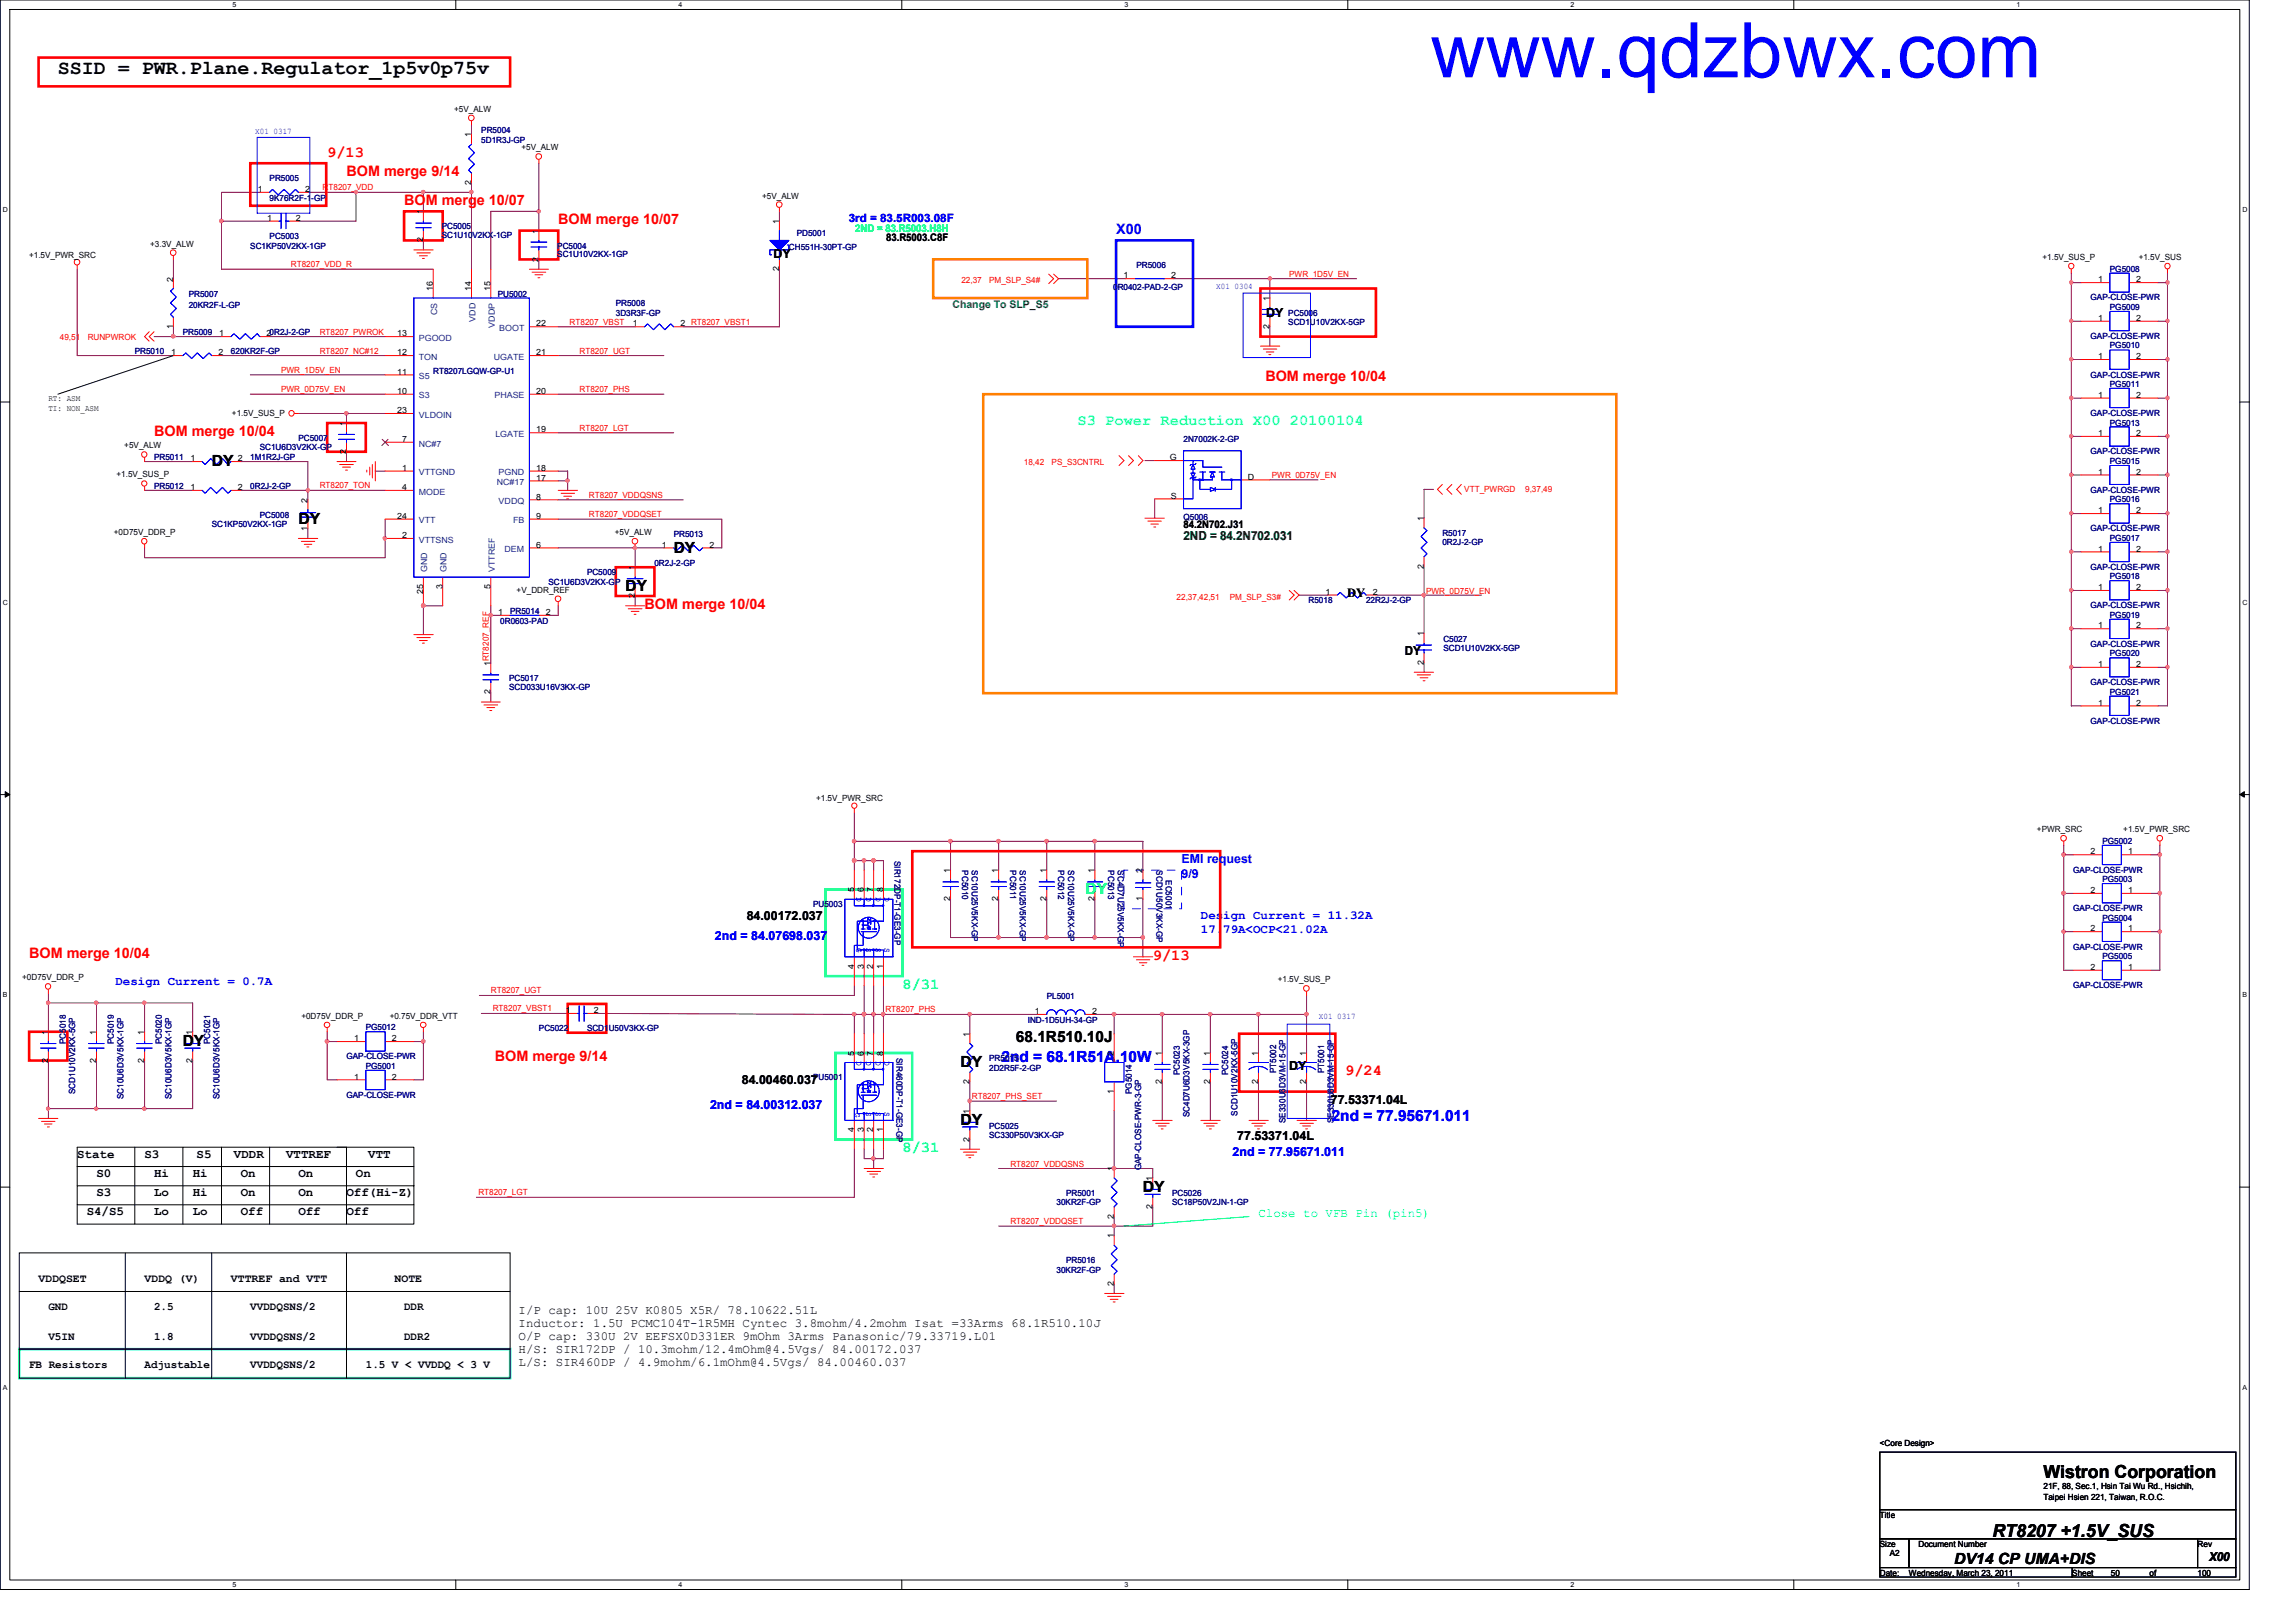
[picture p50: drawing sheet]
<svg xmlns="http://www.w3.org/2000/svg" width="297mm" height="210mm" viewBox="0 0 297 210" stroke-linecap="round" stroke-linejoin="round" font-family="sans-serif">
<defs><g id="words">
<text font-size="9.9" fill="#00f" x="185" y="10">www.qdzbwx.com</text>
<text font-size="2.6" x="7.5" y="9.6">SSID = PWR.Plane.Regulator_1p5v0p75v</text>
<g font-size="2.3">
<text x="264.4" y="191.3">Wistron Corporation</text>
<text x="257.8" y="198.9">RT8207 +1.5V_SUS</text>
</g>
<g font-size="2" fill="#f00">
<text x="42.3" y="20.3">9/13</text>
<text x="149.1" y="124.2">9/13</text>
<text x="174" y="139.1">9/24</text>
</g>
<text font-size="2" fill="#0ff" x="139.4" y="55">S3 Power Reduction X00 20100104</text>
<g font-size="2">
<text x="27.4" y="60.3">DY</text>
<text x="38.6" y="67.8">DY</text>
<text x="87.2" y="71.5">DY</text>
<text x="80.9" y="76.5">DY</text>
<text x="23.7" y="135.4">DY</text>
<text x="131.4" y="134.9">68.1R510.10J</text>
<text x="124.2" y="138.1">DY</text>
<text x="124.2" y="145.6">DY</text>
<text x="147.9" y="154.3">DY</text>
<text x="252.8" y="202.4">DV14 CP UMA+DIS</text>
</g>
<text font-size="2" fill="#0f0" x="140.4" y="115.7">DY</text>
<g font-size="2" fill="#00ff80">
<text x="116.8" y="128">8/31</text>
<text x="116.8" y="149.1">8/31</text>
</g>
<g font-size="2" fill="#00f">
<text x="129.6" y="137.4">2nd = 68.1R51A.10W</text>
<text x="172.3" y="145.1">2nd = 77.95671.011</text>
</g>
<g font-size="1.9" fill="#f00">
<text x="44.8" y="22.8">BOM merge 9/14</text>
<text x="52.3" y="26.6">BOM merge 10/07</text>
<text x="72.2" y="29">BOM merge 10/07</text>
<text x="163.7" y="49.4">BOM merge 10/04</text>
<text x="19.9" y="56.4">BOM merge 10/04</text>
<text x="83.4" y="78.8">BOM merge 10/04</text>
<text x="3.8" y="124">BOM merge 10/04</text>
<text x="64" y="137.3">BOM merge 9/14</text>
</g>
<text font-size="1.9" fill="#00f" x="144.4" y="30.3">X00</text>
<g font-size="1.6">
<text x="100.1" y="33.4">DY</text>
<text x="163.8" y="41">DY</text>
<text x="174.3" y="77.3">DY</text>
<text x="181.7" y="84.8">DY</text>
<text x="96.6" y="119">84.00172.037</text>
<text x="96" y="140.3">84.00460.037</text>
<text x="166.8" y="138.4">DY</text>
<text x="172.2" y="142.9">77.53371.04L</text>
<text x="10" y="149.8">State</text>
<text x="18.7" y="149.8">S3</text>
<text x="25.4" y="149.8">S5</text>
<text x="30.3" y="149.8">VDDR</text>
<text x="37" y="149.8">VTTREF</text>
<text x="47.6" y="149.8">VTT</text>
<text x="160.1" y="147.5">77.53371.04L</text>
<text x="12.5" y="152.3">S0</text>
<text x="12.5" y="154.8">S3</text>
<text x="19.9" y="154.8">Lo</text>
<text x="19.9" y="152.3">Hi</text>
<text x="24.9" y="152.3">Hi</text>
<text x="24.9" y="154.8">Hi</text>
<text x="31.2" y="152.3">On</text>
<text x="31.2" y="154.8">On</text>
<text x="38.6" y="152.3">On</text>
<text x="38.6" y="154.8">On</text>
<text x="44.8" y="154.8">Off(Hi-Z)</text>
<text x="46.1" y="152.3">On</text>
<text x="11.2" y="157.3">S4/S5</text>
<text x="19.9" y="157.3">Lo</text>
<text x="24.9" y="157.3">Lo</text>
<text x="31.2" y="157.3">Off</text>
<text x="38.6" y="157.3">Off</text>
<text x="44.8" y="157.3">Off</text>
<text x="67.1" y="170">I/P cap: 10U 25V K0805 X5R/ 78.10622.51L</text>
<text x="67.1" y="171.7">Inductor: 1.5U PCMC104T-1R5MH Cyntec 3.8mohm/4.2mohm Isat =33Arms 68.1R510.10J</text>
<text x="67.1" y="173.4">O/P cap: 330U 2V EEFSX0D331ER 9mOhm 3Arms Panasonic/79.33719.L01</text>
<text x="67.1" y="175.1">H/S: SIR172DP / 10.3mohm/12.4mOhm@4.5Vgs/ 84.00172.037</text>
<text x="67.1" y="176.8">L/S: SIR460DP / 4.9mohm/6.1mOhm@4.5Vgs/ 84.00460.037</text>
<text x="285.8" y="202.1">X00</text>
</g>
<text font-size="1.6" fill="#008000" x="153.1" y="69.8">2ND = 84.2N702.031</text>
<g font-size="1.6" fill="#00f">
<text x="152.9" y="111.7">EMI request</text>
<text x="152.9" y="113.6">9/9</text>
<text x="155.4" y="119">Design Current = 11.32A</text>
<text x="92.5" y="121.6">2nd = 84.07698.037</text>
<text x="155.4" y="120.8">17.79A&lt;OCP&lt;21.02A</text>
<text x="14.9" y="127.4">Design Current = 0.7A</text>
<text x="91.9" y="143.5">2nd = 84.00312.037</text>
<text x="159.5" y="149.6">2nd = 77.95671.011</text>
</g>
<text font-size="1.6" fill="#0f0" x="162.8" y="157.4">Close to VFB Pin (pin5)</text>
<text font-size="1.5" fill="#00f" x="109.8" y="28.7">3rd = 83.5R003.08F</text>
<g font-size="1.5">
<text x="5" y="165.9">VDDQSET</text>
<text x="18.7" y="165.9">VDDQ (V)</text>
<text x="29.9" y="165.9">VTTREF and VTT</text>
<text x="51.1" y="165.9">NOTE</text>
<text x="6.3" y="169.6">GND</text>
<text x="6.3" y="173.4">V5IN</text>
<text x="19.9" y="173.4">1.8</text>
<text x="19.9" y="169.6">2.5</text>
<text x="32.4" y="169.6">VVDDQSNS/2</text>
<text x="32.4" y="173.4">VVDDQSNS/2</text>
<text x="52.3" y="169.6">DDR</text>
<text x="52.3" y="173.4">DDR2</text>
<text x="3.8" y="177.1">FB Resistors</text>
<text x="18.7" y="177.1">Adjustable</text>
<text x="32.4" y="177.1">VVDDQSNS/2</text>
<text x="47.3" y="177.1">1.5 V &lt; VVDDQ &lt; 3 V</text>
</g>
<text font-size="1.4" fill="#0f0" x="110.7" y="30">2ND = 83.R5003.H8H</text>
<g font-size="1.4">
<text x="114.6" y="31.2">83.R5003.C8F</text>
<text x="153.1" y="68.3">84.2N702.J31</text>
</g>
<text font-size="1.4" fill="#008000" x="123.2" y="39.8">Change To SLP_S5</text>
<g font-size="1.1" fill="#00f">
<text x="33" y="17.4">X01 0317</text>
<text x="157.3" y="37.4">X01 0304</text>
<text x="110.8" y="116.1" transform="rotate(90 110.8 116.1)">D</text>
<text x="112.1" y="116.1" transform="rotate(90 112.1 116.1)">D</text>
<text x="113.3" y="116.1" transform="rotate(90 113.3 116.1)">D</text>
<text x="114.4" y="116.1" transform="rotate(90 114.4 116.1)">D</text>
<text x="110.8" y="122.7" transform="rotate(90 110.8 122.7)">G</text>
<text x="112.1" y="122.7" transform="rotate(90 112.1 122.7)">S</text>
<text x="113.3" y="122.7" transform="rotate(90 113.3 122.7)">S</text>
<text x="114.4" y="122.7" transform="rotate(90 114.4 122.7)">S</text>
<text x="170.6" y="131.8">X01 0317</text>
<text x="110.8" y="137.2" transform="rotate(90 110.8 137.2)">D</text>
<text x="112.1" y="137.2" transform="rotate(90 112.1 137.2)">D</text>
<text x="113.3" y="137.2" transform="rotate(90 113.3 137.2)">D</text>
<text x="114.4" y="137.2" transform="rotate(90 114.4 137.2)">D</text>
<text x="110.6" y="144" transform="rotate(90 110.6 144)">G</text>
<text x="112.1" y="143.8" transform="rotate(90 112.1 143.8)">S</text>
<text x="113.3" y="143.8" transform="rotate(90 113.3 143.8)">S</text>
<text x="114.4" y="143.8" transform="rotate(90 114.4 143.8)">S</text>
</g>
<g font-size="1.1">
<text x="58.8" y="14.5">+5V_ALW</text>
<text x="61" y="17.8" transform="rotate(-90 61 17.8)">1</text>
<text x="61" y="23.9" transform="rotate(-90 61 23.9)">2</text>
<text x="67.5" y="19.5">+5V_ALW</text>
<text x="33.4" y="24.8">1</text>
<text x="34.6" y="28.6">1</text>
<text x="38.3" y="28.6">2</text>
<text x="39.5" y="24.8">2</text>
<text x="54.7" y="27.7" transform="rotate(-90 54.7 27.7)">1</text>
<text x="98.6" y="25.7">+5V_ALW</text>
<text x="100.8" y="29" transform="rotate(-90 100.8 29)">1</text>
<text x="3.8" y="33.4">+1.5V_PWR_SRC</text>
<text x="19.4" y="31.9">+3.3V_ALW</text>
<text x="54.7" y="31.4" transform="rotate(-90 54.7 31.4)">2</text>
<text x="69.7" y="33.9" transform="rotate(-90 69.7 33.9)">2</text>
<text x="69.7" y="30.2" transform="rotate(-90 69.7 30.2)">1</text>
<text x="100.8" y="35.1" transform="rotate(-90 100.8 35.1)">2</text>
<text x="264.2" y="33.7">+1.5V_SUS_P</text>
<text x="276.7" y="33.7">+1.5V_SUS</text>
<text x="22.4" y="36.4" transform="rotate(-90 22.4 36.4)">2</text>
<text x="56" y="37.7" transform="rotate(-90 56 37.7)">16</text>
<text x="61" y="37.7" transform="rotate(-90 61 37.7)">14</text>
<text x="63.5" y="37.7" transform="rotate(-90 63.5 37.7)">15</text>
<text x="145.4" y="36">1</text>
<text x="151.5" y="36">2</text>
<text x="164.2" y="38.9" transform="rotate(-90 164.2 38.9)">1</text>
<text x="271.4" y="41.5">1</text>
<text x="271.4" y="36.5">1</text>
<text x="276.3" y="41.5">2</text>
<text x="276.3" y="36.5">2</text>
<text x="22.1" y="46">1</text>
<text x="22.4" y="42.6" transform="rotate(-90 22.4 42.6)">1</text>
<text x="28.3" y="46">2</text>
<text x="28.4" y="43.5">1</text>
<text x="34.5" y="43.5">20R2J-2-GP</text>
<text x="51.4" y="43.5">13</text>
<text x="51.4" y="46">12</text>
<text x="69.4" y="42.2">22</text>
<text x="69.4" y="46">21</text>
<text x="81.9" y="42.2">1</text>
<text x="88" y="42.2">2 RT8207_VBST1</text>
<text x="164.2" y="42.6" transform="rotate(-90 164.2 42.6)">2</text>
<text x="271.4" y="46.5">1</text>
<text x="276.3" y="46.5">2</text>
<text x="6.3" y="51.9">RT: ASM</text>
<text x="6.3" y="53.2">TI: NON_ASM</text>
<text x="30" y="53.8">+1.5V_SUS_P</text>
<text x="51.4" y="53.5">23</text>
<text x="51.4" y="48.5">11</text>
<text x="51.4" y="51">10</text>
<text x="69.4" y="51">20</text>
<text x="271.4" y="51.5">1</text>
<text x="276.3" y="51.5">2</text>
<text x="16.1" y="58">+5V_ALW</text>
<text x="24.6" y="59.7">1</text>
<text x="30.8" y="59.7">2</text>
<text x="44.8" y="58.8" transform="rotate(-90 44.8 58.8)">2</text>
<text x="44.8" y="55.1" transform="rotate(-90 44.8 55.1)">1</text>
<text x="52" y="57.2">7</text>
<text x="69.4" y="56">19</text>
<text x="151.3" y="59.6">G</text>
<text x="271.4" y="56.4">1</text>
<text x="276.3" y="56.4">2</text>
<text x="15.1" y="61.8">+1.5V_SUS_P</text>
<text x="24.6" y="63.4">1</text>
<text x="30.8" y="63.4">2</text>
<text x="39.8" y="65.1" transform="rotate(-90 39.8 65.1)">2</text>
<text x="52" y="60.9">1</text>
<text x="52" y="63.4">4</text>
<text x="69.4" y="64.6">8</text>
<text x="69.4" y="60.9">18</text>
<text x="69.4" y="62.2">17</text>
<text x="151.5" y="64.5">S</text>
<text x="161.5" y="62.1">D</text>
<text x="271.4" y="61.4">1</text>
<text x="276.3" y="61.4">2</text>
<text x="14.7" y="69.3">+0D75V_DDR_P</text>
<text x="39.8" y="68.7" transform="rotate(-90 39.8 68.7)">1</text>
<text x="51.4" y="67.1">24</text>
<text x="52" y="69.6">2</text>
<text x="69.4" y="70.9">6</text>
<text x="69.4" y="67.1">9</text>
<text x="79.5" y="69.3">+5V_ALW</text>
<text x="85.6" y="70.9">1</text>
<text x="91.8" y="70.9">2</text>
<text x="184.2" y="67.4" transform="rotate(-90 184.2 67.4)">1</text>
<text x="271.4" y="66.4">1</text>
<text x="271.4" y="71.4">1</text>
<text x="276.3" y="66.4">2</text>
<text x="276.3" y="71.4">2</text>
<text x="54.7" y="76.8" transform="rotate(-90 54.7 76.8)">25</text>
<text x="57.2" y="76.2" transform="rotate(-90 57.2 76.2)">3</text>
<text x="63.5" y="76.2" transform="rotate(-90 63.5 76.2)">5</text>
<text x="66.8" y="76.7">+V_DDR_REF</text>
<text x="82.1" y="77.4" transform="rotate(-90 82.1 77.4)">2</text>
<text x="82.1" y="73.8" transform="rotate(-90 82.1 73.8)">1</text>
<text x="171.5" y="77">1</text>
<text x="177.6" y="77">2</text>
<text x="184.2" y="73.6" transform="rotate(-90 184.2 73.6)">2</text>
<text x="271.4" y="76.4">1</text>
<text x="276.3" y="76.4">2</text>
<text x="64.5" y="79.6">1</text>
<text x="70.6" y="79.6">2</text>
<text x="184.2" y="82.3" transform="rotate(-90 184.2 82.3)">1</text>
<text x="271.4" y="81.3">1</text>
<text x="276.3" y="81.3">2</text>
<text x="63.5" y="89.9" transform="rotate(-90 63.5 89.9)">2</text>
<text x="63.5" y="86.2" transform="rotate(-90 63.5 86.2)">1RT8207_REF</text>
<text x="184.2" y="86" transform="rotate(-90 184.2 86)">2</text>
<text x="271.4" y="86.3">1</text>
<text x="276.3" y="86.3">2</text>
<text x="271.4" y="91.3">1</text>
<text x="276.3" y="91.3">2</text>
<text x="105.6" y="103.7">+1.5V_PWR_SRC</text>
<text x="263.5" y="107.7">+PWR_SRC</text>
<text x="274.7" y="107.7">+1.5V_PWR_SRC</text>
<text x="122.9" y="113" transform="rotate(-90 122.9 113)">1</text>
<text x="129.2" y="113" transform="rotate(-90 129.2 113)">1</text>
<text x="135.4" y="113" transform="rotate(-90 135.4 113)">1</text>
<text x="141.6" y="113" transform="rotate(-90 141.6 113)">1</text>
<text x="147.8" y="113" transform="rotate(-90 147.8 113)">2</text>
<text x="270.5" y="110.6">2</text>
<text x="275.3" y="110.6">1</text>
<text x="110.5" y="115.5" transform="rotate(-90 110.5 115.5)">5</text>
<text x="111.8" y="115.5" transform="rotate(-90 111.8 115.5)">6</text>
<text x="113" y="115.5" transform="rotate(-90 113 115.5)">7</text>
<text x="114.3" y="115.5" transform="rotate(-90 114.3 115.5)">8</text>
<text x="122.9" y="116.6" transform="rotate(-90 122.9 116.6)">2</text>
<text x="129.2" y="116.6" transform="rotate(-90 129.2 116.6)">2</text>
<text x="135.4" y="116.6" transform="rotate(-90 135.4 116.6)">2</text>
<text x="141.6" y="116.6" transform="rotate(-90 141.6 116.6)">2</text>
<text x="147.8" y="116.6" transform="rotate(-90 147.8 116.6)">1</text>
<text x="270.5" y="115.6">2</text>
<text x="275.3" y="115.6">1</text>
<text x="110.5" y="125.3" transform="rotate(-90 110.5 125.3)">4</text>
<text x="111.8" y="125.3" transform="rotate(-90 111.8 125.3)">3</text>
<text x="113" y="125.3" transform="rotate(-90 113 125.3)">2</text>
<text x="114.3" y="125.3" transform="rotate(-90 114.3 125.3)">1</text>
<text x="270.5" y="120.5">2</text>
<text x="270.5" y="125.5">2</text>
<text x="275.3" y="120.5">1</text>
<text x="275.3" y="125.5">1</text>
<text x="2.9" y="126.9">+0D75V_DDR_P</text>
<text x="39" y="131.9">+0D75V_DDR_P</text>
<text x="50.4" y="131.9">+0.75V_DDR_VTT</text>
<text x="73.2" y="131.1">1</text>
<text x="76.8" y="131.1">2</text>
<text x="133.9" y="131.2">1</text>
<text x="141.3" y="131.2">2</text>
<text x="165.3" y="127.1">+1.5V_SUS_P</text>
<text x="6.2" y="137.5" transform="rotate(-90 6.2 137.5)">2</text>
<text x="6.2" y="133.9" transform="rotate(-90 6.2 133.9)">1</text>
<text x="12.4" y="137.5" transform="rotate(-90 12.4 137.5)">2</text>
<text x="12.4" y="133.9" transform="rotate(-90 12.4 133.9)">1</text>
<text x="18.7" y="137.5" transform="rotate(-90 18.7 137.5)">2</text>
<text x="18.7" y="133.9" transform="rotate(-90 18.7 133.9)">1</text>
<text x="24.9" y="137.5" transform="rotate(-90 24.9 137.5)">2</text>
<text x="24.9" y="133.9" transform="rotate(-90 24.9 133.9)">1</text>
<text x="45.8" y="134.7">1</text>
<text x="50.7" y="134.7">2</text>
<text x="110.5" y="136.6" transform="rotate(-90 110.5 136.6)">5</text>
<text x="111.8" y="136.6" transform="rotate(-90 111.8 136.6)">6</text>
<text x="113" y="136.6" transform="rotate(-90 113 136.6)">7</text>
<text x="114.3" y="136.6" transform="rotate(-90 114.3 136.6)">8</text>
<text x="125.4" y="134.2" transform="rotate(-90 125.4 134.2)">1</text>
<text x="144.1" y="136.6" transform="rotate(-90 144.1 136.6)">2</text>
<text x="150.3" y="136.6" transform="rotate(-90 150.3 136.6)">1</text>
<text x="156.5" y="136.6" transform="rotate(-90 156.5 136.6)">1</text>
<text x="162.8" y="136.6" transform="rotate(-90 162.8 136.6)">1</text>
<text x="169" y="136.6" transform="rotate(-90 169 136.6)">1</text>
<text x="45.8" y="139.7">1</text>
<text x="50.7" y="139.7">2</text>
<text x="125.4" y="140.3" transform="rotate(-90 125.4 140.3)">2</text>
<text x="144.1" y="141.5" transform="rotate(-90 144.1 141.5)">1</text>
<text x="150.3" y="140.3" transform="rotate(-90 150.3 140.3)">2</text>
<text x="156.5" y="140.3" transform="rotate(-90 156.5 140.3)">2</text>
<text x="162.8" y="140.3" transform="rotate(-90 162.8 140.3)">2</text>
<text x="169" y="140.3" transform="rotate(-90 169 140.3)">2</text>
<text x="110.5" y="146.5" transform="rotate(-90 110.5 146.5)">4</text>
<text x="111.8" y="146.5" transform="rotate(-90 111.8 146.5)">3</text>
<text x="113" y="146.5" transform="rotate(-90 113 146.5)">2</text>
<text x="114.3" y="146.5" transform="rotate(-90 114.3 146.5)">1</text>
<text x="125.4" y="147.7" transform="rotate(-90 125.4 147.7)">2</text>
<text x="125.4" y="144.1" transform="rotate(-90 125.4 144.1)">1</text>
<text x="144.1" y="151.6" transform="rotate(-90 144.1 151.6)">1</text>
<text x="149.1" y="152.8" transform="rotate(-90 149.1 152.8)">1</text>
<text x="144.1" y="160.3" transform="rotate(-90 144.1 160.3)">1</text>
<text x="144.1" y="157.7" transform="rotate(-90 144.1 157.7)">2</text>
<text x="149.1" y="156.5" transform="rotate(-90 149.1 156.5)">2</text>
<text x="144.1" y="166.4" transform="rotate(-90 144.1 166.4)">2</text>
<text x="243.2" y="187.1">&lt;Core Design&gt;</text>
<text x="243.2" y="196.4">Title</text>
<text x="264.4" y="192.7">21F, 88, Sec.1, Hsin Tai Wu Rd., Hsichih,</text>
<text x="264.4" y="194.1">Taipei Hsien 221, Taiwan, R.O.C.</text>
<text x="243.2" y="200.2">Size</text>
<text x="243.2" y="203.9">Date:</text>
<text x="244.5" y="201.4">A2</text>
<text x="247" y="203.9">Wednesday, March 23, 2011</text>
<text x="248.2" y="200.2">Document Number</text>
<text x="268.1" y="203.9">Sheet</text>
<text x="273.1" y="203.9">50</text>
<text x="278.1" y="203.9">of</text>
<text x="284.3" y="200.2">Rev</text>
<text x="284.3" y="203.9">100</text>
</g>
<g font-size="1.1" fill="#000080">
<text x="62.3" y="17.2">PR5004</text>
<text x="34.9" y="23.5">PR5005</text>
<text x="62.3" y="18.5">5D1R3J-GP</text>
<text x="34.9" y="26">9K76R2F-1-GP</text>
<text x="57.1" y="29.7">PC5005</text>
<text x="32.4" y="32.2">SC1KP50V2KX-1GP</text>
<text x="34.9" y="30.9">PC5003</text>
<text x="57.1" y="30.8">SC1U10V2KX-1GP</text>
<text x="72.1" y="32.2">PC5004</text>
<text x="72.1" y="33.3">SC1U10V2KX-1GP</text>
<text x="102.1" y="32.3">CH551H-30PT-GP</text>
<text x="103.1" y="30.5">PD5001</text>
<text x="147" y="34.6">PR5006</text>
<text x="273" y="35.1">PG5008</text>
<text x="24.4" y="38.4">PR5007</text>
<text x="24.4" y="39.9">20KR2F-L-GP</text>
<text x="64.4" y="38.4">PU5002</text>
<text x="79.7" y="39.6">PR5008</text>
<text x="79.7" y="40.9">3D3R3F-GP</text>
<text x="144" y="37.5">0R0402-PAD-2-GP</text>
<text x="166.7" y="40.9">PC5006</text>
<text x="166.7" y="42">SCD1U10V2KX-5GP</text>
<text x="270.5" y="38.9">GAP-CLOSE-PWR</text>
<text x="273" y="40.1">PG5009</text>
<text x="17.4" y="45.8">PR5010</text>
<text x="23.7" y="43.3">PR5009</text>
<text x="29.9" y="45.8">620KR2F-GP</text>
<text x="270.5" y="43.9">GAP-CLOSE-PWR</text>
<text x="273" y="45.1">PG5010</text>
<text x="56" y="48.3">RT8207LGQW-GP-U1</text>
<text x="270.5" y="48.9">GAP-CLOSE-PWR</text>
<text x="270.5" y="53.8">GAP-CLOSE-PWR</text>
<text x="273" y="50.1">PG5011</text>
<text x="19.9" y="59.5">PR5011</text>
<text x="32.4" y="59.5">1M1R2J-GP</text>
<text x="33.6" y="58.3">SC1U6D3V2KX-GP</text>
<text x="38.6" y="57.1">PC5007</text>
<text x="153.1" y="57.2">2N7002K-2-GP</text>
<text x="270.5" y="58.8">GAP-CLOSE-PWR</text>
<text x="273" y="55.1">PG5013</text>
<text x="19.9" y="63.3">PR5012</text>
<text x="32.4" y="63.3">0R2J-2-GP</text>
<text x="270.5" y="63.8">GAP-CLOSE-PWR</text>
<text x="273" y="65">PG5016</text>
<text x="273" y="60">PG5015</text>
<text x="27.4" y="68.2">SC1KP50V2KX-1GP</text>
<text x="33.6" y="67">PC5008</text>
<text x="87.2" y="69.5">PR5013</text>
<text x="153.1" y="67.3">Q5006</text>
<text x="186.6" y="69.4">R5017</text>
<text x="186.6" y="70.5">0R2J-2-GP</text>
<text x="270.5" y="68.7">GAP-CLOSE-PWR</text>
<text x="273" y="70">PG5017</text>
<text x="70.9" y="75.7">SC1U6D3V2KX-GP</text>
<text x="75.9" y="74.5">PC5009</text>
<text x="84.7" y="73.2">0R2J-2-GP</text>
<text x="270.5" y="73.7">GAP-CLOSE-PWR</text>
<text x="273" y="75">PG5018</text>
<text x="64.7" y="80.7">0R0603-PAD</text>
<text x="66" y="79.5">PR5014</text>
<text x="169.3" y="78.1">R5018</text>
<text x="176.7" y="78.1">22R2J-2-GP</text>
<text x="186.7" y="83.1">C5027</text>
<text x="270.5" y="83.7">GAP-CLOSE-PWR</text>
<text x="270.5" y="78.7">GAP-CLOSE-PWR</text>
<text x="273" y="80">PG5019</text>
<text x="65.9" y="88.2">PC5017</text>
<text x="65.9" y="89.3">SCD033U16V3KX-GP</text>
<text x="186.7" y="84.3">SCD1U10V2KX-5GP</text>
<text x="270.5" y="88.6">GAP-CLOSE-PWR</text>
<text x="273" y="89.9">PG5021</text>
<text x="273" y="84.9">PG5020</text>
<text x="270.5" y="93.6">GAP-CLOSE-PWR</text>
<text x="115.7" y="111.4" transform="rotate(90 115.7 111.4)">SIR172DP-T1-GE3-GP</text>
<text x="124.5" y="112.6" transform="rotate(90 124.5 112.6)">PC5010</text>
<text x="125.7" y="112.6" transform="rotate(90 125.7 112.6)">SC10U25V5KX-GP</text>
<text x="130.7" y="112.6" transform="rotate(90 130.7 112.6)">PC5011</text>
<text x="131.9" y="112.6" transform="rotate(90 131.9 112.6)">SC10U25V5KX-GP</text>
<text x="136.9" y="112.6" transform="rotate(90 136.9 112.6)">PC5012</text>
<text x="138.2" y="112.6" transform="rotate(90 138.2 112.6)">SC10U25V5KX-GP</text>
<text x="143.4" y="112.6" transform="rotate(90 143.4 112.6)">PC5013</text>
<text x="144.6" y="112.6" transform="rotate(90 144.6 112.6)">SC4D7U25V5KX-GP</text>
<text x="149.6" y="112.6" transform="rotate(90 149.6 112.6)">SCD1U50V3KX-GP</text>
<text x="150.8" y="113.9" transform="rotate(90 150.8 113.9)">EC5001</text>
<text x="268.2" y="112.9">GAP-CLOSE-PWR</text>
<text x="272" y="109.2">PG5002</text>
<text x="105.2" y="117.4">PU5003</text>
<text x="268.2" y="117.9">GAP-CLOSE-PWR</text>
<text x="272" y="119.2">PG5004</text>
<text x="272" y="114.2">PG5003</text>
<text x="268.2" y="122.9">GAP-CLOSE-PWR</text>
<text x="272" y="124.1">PG5005</text>
<text x="135.4" y="129.2">PL5001</text>
<text x="268.2" y="127.8">GAP-CLOSE-PWR</text>
<text x="8.5" y="135.1" transform="rotate(-90 8.5 135.1)">PC5018</text>
<text x="14.7" y="135.1" transform="rotate(-90 14.7 135.1)">PC5019</text>
<text x="21" y="135.1" transform="rotate(-90 21 135.1)">PC5020</text>
<text x="27.2" y="135.1" transform="rotate(-90 27.2 135.1)">PC5021</text>
<text x="44.8" y="137.1">GAP-CLOSE-PWR</text>
<text x="47.3" y="133.3">PG5012</text>
<text x="69.7" y="133.5">PC5022</text>
<text x="75.9" y="133.5">SCD1U50V3KX-GP</text>
<text x="116" y="136.9" transform="rotate(90 116 136.9)">SIR460DP-T1-GE3-GP</text>
<text x="128" y="137.3">PR5015</text>
<text x="133" y="132.3">IND-1D5UH-34-GP</text>
<text x="9.7" y="141.6" transform="rotate(-90 9.7 141.6)">SCD1U10V2KX-5GP</text>
<text x="16" y="142.2" transform="rotate(-90 16 142.2)">SC10U6D3V5KX-1GP</text>
<text x="22.2" y="142.2" transform="rotate(-90 22.2 142.2)">SC10U6D3V5KX-1GP</text>
<text x="28.4" y="142.2" transform="rotate(-90 28.4 142.2)">SC10U6D3V5KX-1GP</text>
<text x="44.8" y="142.1">GAP-CLOSE-PWR</text>
<text x="47.3" y="138.3">PG5001</text>
<text x="105.2" y="139.8">PU5001</text>
<text x="128" y="138.6">2D2R5F-2-GP</text>
<text x="146.4" y="141.6" transform="rotate(-90 146.4 141.6)">PG5014</text>
<text x="152.7" y="139.1" transform="rotate(-90 152.7 139.1)">PC5023</text>
<text x="158.9" y="139.1" transform="rotate(-90 158.9 139.1)">PC5024</text>
<text x="165.1" y="138.9" transform="rotate(-90 165.1 138.9)">PT5002</text>
<text x="171.3" y="138.9" transform="rotate(-90 171.3 138.9)">PT5001</text>
<text x="128" y="146">PC5025</text>
<text x="128" y="147.3">SC330P50V3KX-GP</text>
<text x="153.9" y="144.6" transform="rotate(-90 153.9 144.6)">SC4D7U6D3V5KX-3GP</text>
<text x="160.1" y="144.4" transform="rotate(-90 160.1 144.4)">SCD1U10V2KX-5GP</text>
<text x="166.3" y="145.4" transform="rotate(-90 166.3 145.4)">SE330U6D3VM-15-GP</text>
<text x="172.5" y="145.4" transform="rotate(-90 172.5 145.4)">SE330U6D3VM-15-GP</text>
<text x="136.7" y="156">30KR2F-GP</text>
<text x="137.9" y="154.8">PR5001</text>
<text x="147.7" y="151.5" transform="rotate(-90 147.7 151.5)">GAP-CLOSE-PWR-3-GP</text>
<text x="151.6" y="154.8">PC5026</text>
<text x="151.6" y="156">SC18P50V2JN-1-GP</text>
<text x="136.7" y="164.7">30KR2F-GP</text>
<text x="137.9" y="163.4">PR5016</text>
</g>
<g font-size="1.1" fill="#f00">
<text x="41.7" y="24.6">RT8207_VDD</text>
<text x="37.6" y="34.6">RT8207_VDD_R</text>
<text x="166.8" y="35.8">PWR_1D5V_EN</text>
<text x="124.4" y="36.6">22,37</text>
<text x="128" y="36.6">PM_SLP_S4#</text>
<text x="7.7" y="44">49,51</text>
<text x="11.3" y="44">RUNPWROK</text>
<text x="41.4" y="45.8">RT8207_NC#12</text>
<text x="41.4" y="43.3">RT8207_PWROK</text>
<text x="73.7" y="42">RT8207_VBST</text>
<text x="75" y="45.8">RT8207_UGT</text>
<text x="36.4" y="50.8">PWR_0D75V_EN</text>
<text x="36.4" y="48.3">PWR_1D5V_EN</text>
<text x="75" y="50.8">RT8207_PHS</text>
<text x="75" y="55.8">RT8207_LGT</text>
<text x="41.4" y="63.2">RT8207_TON</text>
<text x="76.2" y="64.4">RT8207_VDDQSNS</text>
<text x="132.5" y="60.2">18,42</text>
<text x="136.1" y="60.2">PS_S3CNTRL</text>
<text x="164.5" y="61.8">PWR_0D75V_EN</text>
<text x="189.4" y="63.6">VTT_PWRGD</text>
<text x="197.3" y="63.6">9,37,49</text>
<text x="76.2" y="66.9">RT8207_VDDQSET</text>
<text x="152.2" y="77.6">22,37,42,51</text>
<text x="159.1" y="77.6">PM_SLP_S3#</text>
<text x="184.5" y="76.9">PWR_0D75V_EN</text>
<text x="63.5" y="128.6">RT8207_UGT</text>
<text x="63.8" y="130.9">RT8207_VBST1</text>
<text x="114.6" y="131">RT8207_PHS</text>
<text x="125.7" y="142.2">RT8207_PHS_SET</text>
<text x="61.9" y="154.7">RT8207_LGT</text>
<text x="130.7" y="151">RT8207_VDDQSNS</text>
<text x="130.7" y="158.4">RT8207_VDDQSET</text>
</g>
<g font-size="1.1" fill="#004080">
<text x="56.6" y="40.8" transform="rotate(-90 56.6 40.8)">CS</text>
<text x="61.5" y="41.7" transform="rotate(-90 61.5 41.7)">VDD</text>
<text x="54.2" y="44.1">PGOOD</text>
<text x="54.2" y="46.6">TON</text>
<text x="63.9" y="46.6">UGATE</text>
<text x="64" y="42.4" transform="rotate(-90 64 42.4)">VDDP</text>
<text x="64.6" y="42.8">BOOT</text>
<text x="54.2" y="49.1">S5</text>
<text x="54.2" y="51.6">S3</text>
<text x="64" y="51.6">PHASE</text>
<text x="54.2" y="54.1">VLDOIN</text>
<text x="54.2" y="57.8">NC#7</text>
<text x="64.1" y="56.6">LGATE</text>
<text x="54.2" y="61.5">VTTGND</text>
<text x="54.2" y="64">MODE</text>
<text x="64.3" y="62.8">NC#17</text>
<text x="64.5" y="65.2">VDDQ</text>
<text x="64.5" y="61.5">PGND</text>
<text x="54.2" y="67.7">VTT</text>
<text x="54.2" y="70.2">VTTSNS</text>
<text x="65.3" y="71.5">DEM</text>
<text x="66.4" y="67.7">FB</text>
<text x="55.3" y="74" transform="rotate(-90 55.3 74)">GND</text>
<text x="57.8" y="74" transform="rotate(-90 57.8 74)">GND</text>
<text x="64" y="74" transform="rotate(-90 64 74)">VTTREF</text>
</g>
<g font-size=".9">
<text x="30.1" y=".9">5</text>
<text x="87.8" y=".9">4</text>
<text x="145.5" y=".9">3</text>
<text x="203.2" y=".9">2</text>
<text x="260.9" y=".9">1</text>
<text x=".4" y="27.4">D</text>
<text x="290.1" y="27.4">D</text>
<text x=".4" y="78.2">C</text>
<text x="290.1" y="78.2">C</text>
<text x=".4" y="129">B</text>
<text x="290.1" y="129">B</text>
<text x=".4" y="179.8">A</text>
<text x="290.1" y="179.8">A</text>
<text x="30.1" y="205.4">5</text>
<text x="87.8" y="205.4">4</text>
<text x="145.5" y="205.4">3</text>
<text x="203.2" y="205.4">2</text>
<text x="260.9" y="205.4">1</text>
</g>
</g></defs>
<path d="M0 0h291v205.7h-291zM1.3 1.2h288.5v203.3h-288.5z" fill="none" stroke="#000" stroke-width=".13"/>
<g fill="#fff">
<path d="M30.1 .1h.5v1h-.5z"/>
<path d="M30.1 204.6h.5v1h-.5z"/>
</g>
<path d="M59 0v1.2M59 204.5v1.2" fill="none" stroke="#000" stroke-width=".13"/>
<g fill="#fff">
<path d="M87.8 .1h.5v1h-.5z"/>
<path d="M87.8 204.6h.5v1h-.5z"/>
</g>
<path d="M116.7 0v1.2M116.7 204.5v1.2" fill="none" stroke="#000" stroke-width=".13"/>
<g fill="#fff">
<path d="M145.5 .1h.5v1h-.5z"/>
<path d="M145.5 204.6h.5v1h-.5z"/>
</g>
<path d="M174.4 0v1.2M174.4 204.5v1.2" fill="none" stroke="#000" stroke-width=".13"/>
<g fill="#fff">
<path d="M203.2 .1h.5v1h-.5z"/>
<path d="M203.2 204.6h.5v1h-.5z"/>
</g>
<path d="M232.1 0v1.2M232.1 204.5v1.2" fill="none" stroke="#000" stroke-width=".13"/>
<g fill="#fff">
<path d="M260.9 .1h.5v1h-.5z"/>
<path d="M260.9 204.6h.5v1h-.5z"/>
<path d="M.4 26.6h.6v1h-.6z"/>
<path d="M290.1 26.6h.6v1h-.6z"/>
<path d="M.4 77.4h.6v1h-.6z"/>
<path d="M290.1 77.4h.6v1h-.6z"/>
</g>
<path d="M0 52h1.3M289.8 52h1.2" fill="none" stroke="#000" stroke-width=".13"/>
<g fill="#fff">
<path d="M.4 128.2h.6v1h-.6z"/>
<path d="M290.1 128.2h.6v1h-.6z"/>
</g>
<path d="M0 102.8h1.3M.7 102.4l.6 .4-.6 .4zM289.8 102.8h1.2M289.8 102.8l.6-.4v.8z" fill="none" stroke="#000" stroke-width=".13"/>
<path d="M.7 102.4l.6 .4-.6 .4zM289.8 102.8l.6-.4v.8z" fill="#000"/>
<g fill="#fff">
<path d="M.4 179h.5v1h-.5z"/>
<path d="M290.1 179h.6v1h-.6z"/>
</g>
<path d="M0 153.6h1.3M289.8 153.6h1.2" fill="none" stroke="#000" stroke-width=".13"/>
<path d="M22.4 43.6h6.3M28.7 46h21.1" fill="none" stroke="#800040" stroke-width=".13"/>
<path d="M22.2 43.4h.4v.1v.2h-.2h-.2z" fill-rule="evenodd" fill="#f0f"/>
<path d="M22.2 43.4h.4v.1v.2h-.2h-.2z" fill="none" stroke="#f0f" stroke-width=".13"/>
<path d="M129.2 108.9h6.2v3.7" fill="none" stroke="#800040" stroke-width=".13"/>
<path d="M135.2 108.7h.4v.1v.2l-.2 .1-.2-.1z" fill-rule="evenodd" fill="#f0f"/>
<path d="M135.2 108.7h.4v.1v.2l-.2 .1-.2-.1z" fill="none" stroke="#f0f" stroke-width=".13"/>
<path d="M63.5 27.3v7.5M39.8 63.5h10" fill="none" stroke="#800040" stroke-width=".13"/>
<path d="M39.7 63.3h.3v.1v.2l-.2 .1-.1-.1z" fill-rule="evenodd" fill="#f0f"/>
<path d="M39.7 63.3h.3v.1v.2l-.2 .1-.1-.1z" fill="none" stroke="#f0f" stroke-width=".13"/>
<path d="M61 24.9v9.9M32.4 51h17.4M32.4 48.5h17.4M44.8 53.5h5M48.6 61h1.2" fill="none" stroke="#800040" stroke-width=".13"/>
<path d="M44.6 53.3h.4v.2v.1l-.2 .1-.2-.1z" fill-rule="evenodd" fill="#f0f"/>
<path d="M44.6 53.3h.4v.2v.1l-.2 .1-.2-.1z" fill="none" stroke="#f0f" stroke-width=".13"/>
<path d="M10 34.8v11.2h12.4M77.2 131.1l33.3 .2v2.5M114.3 131.3h11.2M111.8 148.7v1.2" fill="none" stroke="#800040" stroke-width=".13"/>
<path d="M114.1 131.1h.3l.1 .1-.1 .2-.1 .1-.2-.1z" fill-rule="evenodd" fill="#f0f"/>
<path d="M114.1 131.1h.3l.1 .1-.1 .2-.1 .1-.2-.1z" fill="none" stroke="#f0f" stroke-width=".13"/>
<path d="M54.8 31.1v1.2M110.5 148.7v6.2h-48.9M113 148.7v1.2h-1.2M114.3 148.7v1.2" fill="none" stroke="#800040" stroke-width=".13"/>
<path d="M112.8 149.7h.4v.2v.2l-.2 .1-.2-.1z" fill-rule="evenodd" fill="#f0f"/>
<path d="M112.8 149.7h.4v.2v.2l-.2 .1-.2-.1z" fill="none" stroke="#f0f" stroke-width=".13"/>
<path d="M111.8 131.3v2.5M113 131.3v2.5M6.3 143.5h12.4M113 149.9h1.3" fill="none" stroke="#800040" stroke-width=".13"/>
<path d="M18.5 143.3h.3l.1 .2-.1 .1-.1 .1-.2-.1z" fill-rule="evenodd" fill="#f0f"/>
<path d="M18.5 143.3h.3l.1 .2-.1 .1-.1 .1-.2-.1z" fill="none" stroke="#f0f" stroke-width=".13"/>
<path d="M12.3 143.3h.3l.1 .2-.1 .1-.2 .1-.1-.1z" fill-rule="evenodd" fill="#f0f"/>
<path d="M12.3 143.3h.3l.1 .2-.1 .1-.2 .1-.1-.1z" fill="none" stroke="#f0f" stroke-width=".13"/>
<path d="M54.8 78.4h2.5M113 149.9v1.3" fill="none" stroke="#800040" stroke-width=".13"/>
<path d="M54.6 78.2h.3l.1 .2-.1 .1-.2 .1-.1-.1z" fill-rule="evenodd" fill="#f0f"/>
<path d="M54.6 78.2h.3l.1 .2-.1 .1-.2 .1-.1-.1z" fill="none" stroke="#f0f" stroke-width=".13"/>
<path d="M18.7 59.7h6.2M39.8 59.7v3.8M49.8 69.7v2.5" fill="none" stroke="#800040" stroke-width=".13"/>
<path d="M49.6 69.5h.3l.1 .1-.1 .2-.1 .1-.2-.1z" fill-rule="evenodd" fill="#f0f"/>
<path d="M49.6 69.5h.3l.1 .1-.1 .2-.1 .1-.2-.1z" fill="none" stroke="#f0f" stroke-width=".13"/>
<path d="M19.9 43.6h2.5M72.2 56h15" fill="none" stroke="#800040" stroke-width=".13"/>
<path d="M22.2 43.4h.4v.1v.2h-.2h-.2z" fill-rule="evenodd" fill="#f0f"/>
<path d="M22.2 43.4h.4v.1v.2h-.2h-.2z" fill="none" stroke="#f0f" stroke-width=".13"/>
<path d="M18.7 72.2h31.1M63.5 79.6h1.2" fill="none" stroke="#800040" stroke-width=".13"/>
<path d="M63.3 79.4h.3l.1 .2-.1 .2h-.1h-.2z" fill-rule="evenodd" fill="#f0f"/>
<path d="M63.3 79.4h.3l.1 .2-.1 .2h-.1h-.2z" fill="none" stroke="#f0f" stroke-width=".13"/>
<path d="M54.8 24.9h6.2" fill="none" stroke="#800040" stroke-width=".13"/>
<path d="M60.8 24.7h.3l.1 .1-.1 .2-.1 .1-.2-.1z" fill-rule="evenodd" fill="#f0f"/>
<path d="M60.8 24.7h.3l.1 .1-.1 .2-.1 .1-.2-.1z" fill="none" stroke="#f0f" stroke-width=".13"/>
<path d="M54.6 24.7h.3l.1 .1-.1 .2-.2 .1-.1-.1z" fill-rule="evenodd" fill="#f0f"/>
<path d="M54.6 24.7h.3l.1 .1-.1 .2-.2 .1-.1-.1z" fill="none" stroke="#f0f" stroke-width=".13"/>
<path d="M28.7 28.6v6.2M88.4 42.3h12.4M63.5 79.6v6.3" fill="none" stroke="#800040" stroke-width=".13"/>
<path d="M28.5 28.4h.3l.1 .2-.1 .1-.2 .1-.1-.1z" fill-rule="evenodd" fill="#f0f"/>
<path d="M28.5 28.4h.3l.1 .2-.1 .1-.2 .1-.1-.1z" fill="none" stroke="#f0f" stroke-width=".13"/>
<path d="M28.7 28.6h6.2M54.8 78.4v3.7M63.5 89.6v1.2" fill="none" stroke="#800040" stroke-width=".13"/>
<path d="M54.6 78.2h.3l.1 .2-.1 .1-.2 .1-.1-.1z" fill-rule="evenodd" fill="#f0f"/>
<path d="M54.6 78.2h.3l.1 .2-.1 .1-.2 .1-.1-.1z" fill="none" stroke="#f0f" stroke-width=".13"/>
<path d="M22.4 33.6v2.5M63.5 27.3h6.2M70.9 79.6h1.3" fill="none" stroke="#800040" stroke-width=".13"/>
<path d="M69.5 27.2h.4v.1v.2l-.2 .1-.2-.1z" fill-rule="evenodd" fill="#f0f"/>
<path d="M69.5 27.2h.4v.1v.2l-.2 .1-.2-.1z" fill="none" stroke="#f0f" stroke-width=".13"/>
<path d="M61 16.2v1.2M69.7 27.3v2.5M72.2 64.7h16.2M73.4 61v1.2M82.2 77.1v1.3M82.2 70.9v2.5" fill="none" stroke="#800040" stroke-width=".13"/>
<path d="M82 70.8h.3l.1 .1-.1 .1-.2 .1-.1-.1z" fill-rule="evenodd" fill="#f0f"/>
<path d="M82 70.8h.3l.1 .1-.1 .1-.2 .1-.1-.1z" fill="none" stroke="#f0f" stroke-width=".13"/>
<g fill="none" stroke="#800040" stroke-width=".13">
<path d="M28.7 34.8h27.3M39.8 24.9h6.3v3.7h-7.5M61 23.6v1.3M69.7 33.6v1.2M100.8 34.8v7.5M100.8 27.3v1.3M31.2 59.7h8.6M44.8 53.5v1.2M72.2 46h13.7M72.2 51h13.7M72.2 42.3h10M18.7 63.5h6.2"/>
<path d="M18.7 70.9v1.3M72.2 61h1.2M72.2 62.2h1.2v1.3M72.2 70.9h10M72.2 78.4v1.2M72.2 67.2h21.2"/>
</g>
<path d="M73.2 62h.4l.1 .2-.1 .1-.2 .1-.2-.1z" fill-rule="evenodd" fill="#f0f"/>
<path d="M73.2 62h.4l.1 .2-.1 .1-.2 .1-.2-.1z" fill="none" stroke="#f0f" stroke-width=".13"/>
<path d="M28.7 24.9h4.9M22.4 42.3v1.3M44.8 58.5v1.2M39.8 63.5v1.2M141.6 108.9h6.3M125.5 142.5h11.2" fill="none" stroke="#800040" stroke-width=".13"/>
<path d="M125.3 142.3h.3l.1 .2-.1 .1-.2 .1-.1-.1z" fill-rule="evenodd" fill="#f0f"/>
<path d="M125.3 142.3h.3l.1 .2-.1 .1-.2 .1-.1-.1z" fill="none" stroke="#f0f" stroke-width=".13"/>
<path d="M268 35.3v1.3M280.4 35.3v1.3M93.4 67.2v3.7M268 61.5v5M123 116.4v4.9M125.5 140v2.5M141.6 131.3h2.5v2.5" fill="none" stroke="#800040" stroke-width=".13"/>
<path d="M267.8 66.3h.3l.1 .1-.1 .2h-.1h-.2z" fill-rule="evenodd" fill="#f0f"/>
<path d="M267.8 66.3h.3l.1 .1-.1 .2h-.1h-.2z" fill="none" stroke="#f0f" stroke-width=".13"/>
<path d="M267.8 61.3h.3l.1 .1-.1 .2-.1 .1-.2-.1z" fill-rule="evenodd" fill="#f0f"/>
<path d="M267.8 61.3h.3l.1 .1-.1 .2-.1 .1-.2-.1z" fill="none" stroke="#f0f" stroke-width=".13"/>
<path d="M280.4 61.5v5M54.8 133.5v1.3" fill="none" stroke="#800040" stroke-width=".13"/>
<path d="M280.3 61.3h.2l.1 .1-.1 .2-.1 .1-.1-.1z" fill-rule="evenodd" fill="#f0f"/>
<path d="M280.3 61.3h.2l.1 .1-.1 .2-.1 .1-.1-.1z" fill="none" stroke="#f0f" stroke-width=".13"/>
<path d="M280.4 66.5v4.9" fill="none" stroke="#800040" stroke-width=".13"/>
<path d="M280.3 66.3h.2l.1 .1-.1 .2h-.1h-.1z" fill-rule="evenodd" fill="#f0f"/>
<path d="M280.3 66.3h.2l.1 .1-.1 .2h-.1h-.1z" fill="none" stroke="#f0f" stroke-width=".13"/>
<path d="M279.2 71.4h1.2M110.5 127.6v1.2M162.8 131.3h6.2" fill="none" stroke="#800040" stroke-width=".13"/>
<path d="M168.8 131.1h.4v.1v.2l-.2 .1-.2-.1z" fill-rule="evenodd" fill="#f0f"/>
<path d="M168.8 131.1h.4v.1v.2l-.2 .1-.2-.1z" fill="none" stroke="#f0f" stroke-width=".13"/>
<path d="M162.6 131.1h.3l.1 .1-.1 .2-.1 .1-.2-.1z" fill-rule="evenodd" fill="#f0f"/>
<path d="M162.6 131.1h.3l.1 .1-.1 .2-.1 .1-.2-.1z" fill="none" stroke="#f0f" stroke-width=".13"/>
<path d="M269.2 66.5h-1.2v4.9M156.6 131.3h-6.2v5M149.1 151.2v1.2M149.1 156.2v2.5" fill="none" stroke="#800040" stroke-width=".13"/>
<path d="M150.2 131.1h.3l.1 .1-.1 .2-.2 .1-.1-.1z" fill-rule="evenodd" fill="#f0f"/>
<path d="M150.2 131.1h.3l.1 .1-.1 .2-.2 .1-.1-.1z" fill="none" stroke="#f0f" stroke-width=".13"/>
<path d="M268 56.5h1.2M268 71.4h1.2M279.2 66.5h1.2" fill="none" stroke="#800040" stroke-width=".13"/>
<path d="M267.8 56.3h.3l.1 .1-.1 .2-.1 .1-.2-.1z" fill-rule="evenodd" fill="#f0f"/>
<path d="M267.8 56.3h.3l.1 .1-.1 .2-.1 .1-.2-.1z" fill="none" stroke="#f0f" stroke-width=".13"/>
<path d="M268 56.5v5M144.1 131.3h6.3" fill="none" stroke="#800040" stroke-width=".13"/>
<path d="M143.9 131.1h.4l.1 .1-.1 .2-.2 .1-.2-.1z" fill-rule="evenodd" fill="#f0f"/>
<path d="M143.9 131.1h.4l.1 .1-.1 .2-.2 .1-.2-.1z" fill="none" stroke="#f0f" stroke-width=".13"/>
<path d="M110.5 131.3h1.3M144.1 143.7v7.5" fill="none" stroke="#800040" stroke-width=".13"/>
<path d="M111.6 131.1h.3l.1 .1-.1 .2-.1 .1-.2-.1z" fill-rule="evenodd" fill="#f0f"/>
<path d="M111.6 131.1h.3l.1 .1-.1 .2-.1 .1-.2-.1z" fill="none" stroke="#f0f" stroke-width=".13"/>
<path d="M110.3 131.1h.4v.1v.2l-.2 .1-.2-.1z" fill-rule="evenodd" fill="#f0f"/>
<path d="M110.3 131.1h.4v.1v.2l-.2 .1-.2-.1z" fill="none" stroke="#f0f" stroke-width=".13"/>
<path d="M110.5 111.4h1.3M125.5 142.5v1.2M129.2 151.2h14.9" fill="none" stroke="#800040" stroke-width=".13"/>
<path d="M110.3 111.2h.4v.1v.2l-.2 .1-.2-.1z" fill-rule="evenodd" fill="#f0f"/>
<path d="M110.3 111.2h.4v.1v.2l-.2 .1-.2-.1z" fill="none" stroke="#f0f" stroke-width=".13"/>
<path d="M268 51.5v5M268 61.5h1.2M110.5 108.9v2.5" fill="none" stroke="#800040" stroke-width=".13"/>
<path d="M110.3 111.2h.4v.1v.2l-.2 .1-.2-.1z" fill-rule="evenodd" fill="#f0f"/>
<path d="M110.3 111.2h.4v.1v.2l-.2 .1-.2-.1z" fill="none" stroke="#f0f" stroke-width=".13"/>
<path d="M268 46.5v5" fill="none" stroke="#800040" stroke-width=".13"/>
<path d="M267.8 46.3h.3l.1 .2-.1 .2h-.1h-.2z" fill-rule="evenodd" fill="#f0f"/>
<path d="M267.8 46.3h.3l.1 .2-.1 .2h-.1h-.2z" fill="none" stroke="#f0f" stroke-width=".13"/>
<path d="M268 51.5h1.2" fill="none" stroke="#800040" stroke-width=".13"/>
<path d="M267.8 51.3h.3l.1 .2-.1 .2h-.1h-.2z" fill-rule="evenodd" fill="#f0f"/>
<path d="M267.8 51.3h.3l.1 .2-.1 .2h-.1h-.2z" fill="none" stroke="#f0f" stroke-width=".13"/>
<path d="M280.4 46.5v5h-1.2" fill="none" stroke="#800040" stroke-width=".13"/>
<path d="M280.3 51.3h.2l.1 .2-.1 .2h-.1h-.1z" fill-rule="evenodd" fill="#f0f"/>
<path d="M280.3 51.3h.2l.1 .2-.1 .2h-.1h-.1z" fill="none" stroke="#f0f" stroke-width=".13"/>
<path d="M280.3 46.3h.2l.1 .2-.1 .2h-.1h-.1z" fill-rule="evenodd" fill="#f0f"/>
<path d="M280.3 46.3h.2l.1 .2-.1 .2h-.1h-.1z" fill="none" stroke="#f0f" stroke-width=".13"/>
<path d="M113 127.6v3.7" fill="none" stroke="#800040" stroke-width=".13"/>
<path d="M112.8 131.1h.4v.1v.2l-.2 .1-.2-.1z" fill-rule="evenodd" fill="#f0f"/>
<path d="M112.8 131.1h.4v.1v.2l-.2 .1-.2-.1z" fill="none" stroke="#f0f" stroke-width=".13"/>
<path d="M110.5 111.4v1.2M111.8 112.6v-1.2h1.2v1.2" fill="none" stroke="#800040" stroke-width=".13"/>
<path d="M112.8 111.2h.4v.1v.2l-.2 .1-.2-.1z" fill-rule="evenodd" fill="#f0f"/>
<path d="M112.8 111.2h.4v.1v.2l-.2 .1-.2-.1z" fill="none" stroke="#f0f" stroke-width=".13"/>
<path d="M111.6 111.2h.3l.1 .1-.1 .2-.1 .1-.2-.1z" fill-rule="evenodd" fill="#f0f"/>
<path d="M111.6 111.2h.3l.1 .1-.1 .2-.1 .1-.2-.1z" fill="none" stroke="#f0f" stroke-width=".13"/>
<path d="M114.3 111.4v1.2M113 131.3h1.3" fill="none" stroke="#800040" stroke-width=".13"/>
<path d="M114.1 131.1h.3l.1 .1-.1 .2-.1 .1-.2-.1z" fill-rule="evenodd" fill="#f0f"/>
<path d="M114.1 131.1h.3l.1 .1-.1 .2-.1 .1-.2-.1z" fill="none" stroke="#f0f" stroke-width=".13"/>
<path d="M113 111.4h1.3" fill="none" stroke="#800040" stroke-width=".13"/>
<path d="M112.8 111.2h.4v.1v.2l-.2 .1-.2-.1z" fill-rule="evenodd" fill="#f0f"/>
<path d="M112.8 111.2h.4v.1v.2l-.2 .1-.2-.1z" fill="none" stroke="#f0f" stroke-width=".13"/>
<path d="M62.3 131.1h11.1M125.5 131.3h8.7" fill="none" stroke="#800040" stroke-width=".13"/>
<path d="M125.3 131.1h.3l.1 .1-.1 .2-.2 .1-.1-.1z" fill-rule="evenodd" fill="#f0f"/>
<path d="M125.3 131.1h.3l.1 .1-.1 .2-.2 .1-.1-.1z" fill="none" stroke="#f0f" stroke-width=".13"/>
<path d="M111.8 131.3h1.2M114.3 127.6v3.7" fill="none" stroke="#800040" stroke-width=".13"/>
<path d="M111.6 131.1h.3l.1 .1-.1 .2-.1 .1-.2-.1z" fill-rule="evenodd" fill="#f0f"/>
<path d="M111.6 131.1h.3l.1 .1-.1 .2-.1 .1-.2-.1z" fill="none" stroke="#f0f" stroke-width=".13"/>
<path d="M280.4 36.6v5M62 128.8h48.5M111.8 127.6v3.7" fill="none" stroke="#800040" stroke-width=".13"/>
<path d="M280.3 36.4h.2l.1 .1-.1 .2-.1 .1-.1-.1z" fill-rule="evenodd" fill="#f0f"/>
<path d="M280.3 36.4h.2l.1 .1-.1 .2-.1 .1-.1-.1z" fill="none" stroke="#f0f" stroke-width=".13"/>
<path d="M279.2 36.6h1.2M280.4 56.5v5h-1.2" fill="none" stroke="#800040" stroke-width=".13"/>
<path d="M280.3 56.3h.2l.1 .1-.1 .2-.1 .1-.1-.1z" fill-rule="evenodd" fill="#f0f"/>
<path d="M280.3 56.3h.2l.1 .1-.1 .2-.1 .1-.1-.1z" fill="none" stroke="#f0f" stroke-width=".13"/>
<path d="M268 36.6v5h1.2M280.4 51.5v5h-1.2" fill="none" stroke="#800040" stroke-width=".13"/>
<path d="M267.8 36.4h.3l.1 .1-.1 .2-.1 .1-.2-.1z" fill-rule="evenodd" fill="#f0f"/>
<path d="M267.8 36.4h.3l.1 .1-.1 .2-.1 .1-.2-.1z" fill="none" stroke="#f0f" stroke-width=".13"/>
<path d="M268 41.6v4.9h1.2M42.3 139.7h1.3" fill="none" stroke="#800040" stroke-width=".13"/>
<path d="M267.8 41.4h.3l.1 .1-.1 .2h-.1h-.2z" fill-rule="evenodd" fill="#f0f"/>
<path d="M267.8 41.4h.3l.1 .1-.1 .2h-.1h-.2z" fill="none" stroke="#f0f" stroke-width=".13"/>
<path d="M280.4 41.6v4.9h-1.2" fill="none" stroke="#800040" stroke-width=".13"/>
<path d="M280.3 41.4h.2l.1 .1-.1 .2h-.1h-.1z" fill-rule="evenodd" fill="#f0f"/>
<path d="M280.3 41.4h.2l.1 .1-.1 .2h-.1h-.1z" fill="none" stroke="#f0f" stroke-width=".13"/>
<path d="M268 36.6h1.2M279.2 41.6h1.2M110.5 105.2v3.7M43.6 134.8h-1.3v4.9M125.5 131.3v2.5M125.5 147.5v1.2" fill="none" stroke="#800040" stroke-width=".13"/>
<path d="M42.1 134.6h.4v.1v.2l-.2 .1-.2-.1z" fill-rule="evenodd" fill="#f0f"/>
<path d="M42.1 134.6h.4v.1v.2l-.2 .1-.2-.1z" fill="none" stroke="#f0f" stroke-width=".13"/>
<path d="M53.5 134.8h1.3v4.9h-1.3" fill="none" stroke="#800040" stroke-width=".13"/>
<path d="M54.6 134.6h.3l.1 .1-.1 .2-.2 .1-.1-.1z" fill-rule="evenodd" fill="#f0f"/>
<path d="M54.6 134.6h.3l.1 .1-.1 .2-.2 .1-.1-.1z" fill="none" stroke="#f0f" stroke-width=".13"/>
<path d="M147.9 121.3v2.5" fill="none" stroke="#800040" stroke-width=".13"/>
<path d="M147.7 121.1h.3l.1 .2-.1 .2h-.2h-.1z" fill-rule="evenodd" fill="#f0f"/>
<path d="M147.7 121.1h.3l.1 .2-.1 .2h-.2h-.1z" fill="none" stroke="#f0f" stroke-width=".13"/>
<path d="M144.1 157.4v1.3h5M144.1 151.2h5" fill="none" stroke="#800040" stroke-width=".13"/>
<path d="M143.9 151h.4l.1 .2-.1 .1-.2 .1-.2-.1z" fill-rule="evenodd" fill="#f0f"/>
<path d="M143.9 151h.4l.1 .2-.1 .1-.2 .1-.2-.1z" fill="none" stroke="#f0f" stroke-width=".13"/>
<path d="M129.2 158.7h14.9v1.2M144.1 166.2v1.2" fill="none" stroke="#800040" stroke-width=".13"/>
<path d="M143.9 158.5h.4l.1 .1-.1 .2-.2 .1-.2-.1z" fill-rule="evenodd" fill="#f0f"/>
<path d="M143.9 158.5h.4l.1 .1-.1 .2-.2 .1-.2-.1z" fill="none" stroke="#f0f" stroke-width=".13"/>
<path d="M28.7 24.9v3.7M69.7 21.1v6.2M38.6 53.5h6.2M31.2 63.5h8.6M63.5 78.4v1.2M6.3 129.8h6.2M24.9 137.2v6.3h-6.2M150.4 140v5M156.6 131.3v5M156.6 140v5" fill="none" stroke="#800040" stroke-width=".13"/>
<path d="M18.5 143.3h.3l.1 .2-.1 .1-.1 .1-.2-.1z" fill-rule="evenodd" fill="#f0f"/>
<path d="M18.5 143.3h.3l.1 .2-.1 .1-.1 .1-.2-.1z" fill="none" stroke="#f0f" stroke-width=".13"/>
<path d="M6.3 129.8v3.7M18.7 129.8h6.2M42.3 133.5v1.3" fill="none" stroke="#800040" stroke-width=".13"/>
<path d="M18.5 129.6h.3l.1 .2-.1 .1-.1 .1-.2-.1z" fill-rule="evenodd" fill="#f0f"/>
<path d="M18.5 129.6h.3l.1 .2-.1 .1-.1 .1-.2-.1z" fill="none" stroke="#f0f" stroke-width=".13"/>
<path d="M12.5 137.2v6.3M12.5 129.8v3.7M18.7 129.8v3.7" fill="none" stroke="#800040" stroke-width=".13"/>
<path d="M12.3 129.6h.3l.1 .2-.1 .1-.2 .1-.1-.1z" fill-rule="evenodd" fill="#f0f"/>
<path d="M12.3 129.6h.3l.1 .2-.1 .1-.2 .1-.1-.1z" fill="none" stroke="#f0f" stroke-width=".13"/>
<path d="M6.3 128.6v1.2M18.7 137.2v6.3" fill="none" stroke="#800040" stroke-width=".13"/>
<path d="M6.1 129.6h.3v.2v.1l-.2 .1-.1-.1z" fill-rule="evenodd" fill="#f0f"/>
<path d="M6.1 129.6h.3v.2v.1l-.2 .1-.1-.1z" fill="none" stroke="#f0f" stroke-width=".13"/>
<path d="M280.4 76.4v5" fill="none" stroke="#800040" stroke-width=".13"/>
<path d="M280.3 76.2h.2l.1 .2-.1 .1-.1 .1-.1-.1z" fill-rule="evenodd" fill="#f0f"/>
<path d="M280.3 76.2h.2l.1 .2-.1 .1-.1 .1-.1-.1z" fill="none" stroke="#f0f" stroke-width=".13"/>
<path d="M39.8 68.5v1.2M82.2 70.9h3.7M12.5 129.8h6.2M24.9 129.8v3.7M169 128.8v2.5M6.3 143.5v1.2" fill="none" stroke="#800040" stroke-width=".13"/>
<path d="M6.1 143.3h.3v.2v.1l-.2 .1-.1-.1z" fill-rule="evenodd" fill="#f0f"/>
<path d="M6.1 143.3h.3v.2v.1l-.2 .1-.1-.1z" fill="none" stroke="#f0f" stroke-width=".13"/>
<path d="M269.2 76.4h-1.2v5" fill="none" stroke="#800040" stroke-width=".13"/>
<path d="M267.8 81.2h.3l.1 .1-.1 .2-.1 .1-.2-.1z" fill-rule="evenodd" fill="#f0f"/>
<path d="M267.8 81.2h.3l.1 .1-.1 .2-.1 .1-.2-.1z" fill="none" stroke="#f0f" stroke-width=".13"/>
<path d="M92.1 70.9h1.3M268 71.4v5M114.3 131.3v2.5" fill="none" stroke="#800040" stroke-width=".13"/>
<path d="M267.8 76.2h.3l.1 .2-.1 .1-.1 .1-.2-.1z" fill-rule="evenodd" fill="#f0f"/>
<path d="M267.8 76.2h.3l.1 .2-.1 .1-.1 .1-.2-.1z" fill="none" stroke="#f0f" stroke-width=".13"/>
<path d="M267.8 71.2h.3l.1 .2-.1 .1-.1 .1-.2-.1z" fill-rule="evenodd" fill="#f0f"/>
<path d="M267.8 71.2h.3l.1 .2-.1 .1-.1 .1-.2-.1z" fill="none" stroke="#f0f" stroke-width=".13"/>
<path d="M280.4 71.4v5h-1.2M268 81.4h1.2" fill="none" stroke="#800040" stroke-width=".13"/>
<path d="M280.3 71.2h.2l.1 .2-.1 .1-.1 .1-.1-.1z" fill-rule="evenodd" fill="#f0f"/>
<path d="M280.3 71.2h.2l.1 .2-.1 .1-.1 .1-.1-.1z" fill="none" stroke="#f0f" stroke-width=".13"/>
<path d="M164.3 36.1v2.5M164.3 42.3v2.5M135.4 108.9h6.2v3.7" fill="none" stroke="#800040" stroke-width=".13"/>
<path d="M141.4 108.7h.4l.1 .1-.1 .2-.2 .1-.2-.1z" fill-rule="evenodd" fill="#f0f"/>
<path d="M141.4 108.7h.4l.1 .1-.1 .2-.2 .1-.2-.1z" fill="none" stroke="#f0f" stroke-width=".13"/>
<path d="M46.1 24.9h8.7v2.4M6.3 137.2v6.3" fill="none" stroke="#800040" stroke-width=".13"/>
<path d="M45.9 24.7h.3l.1 .1-.1 .2-.1 .1-.2-.1z" fill-rule="evenodd" fill="#f0f"/>
<path d="M45.9 24.7h.3l.1 .1-.1 .2-.1 .1-.2-.1z" fill="none" stroke="#f0f" stroke-width=".13"/>
<path d="M164.3 36.1h11.2M279.2 81.4h1.2" fill="none" stroke="#800040" stroke-width=".13"/>
<path d="M164.1 35.9h.3l.1 .1-.1 .2-.1 .1-.2-.1z" fill-rule="evenodd" fill="#f0f"/>
<path d="M164.1 35.9h.3l.1 .1-.1 .2-.1 .1-.2-.1z" fill="none" stroke="#f0f" stroke-width=".13"/>
<path d="M136.9 36.1h8.7M151.8 36.1h12.5M267 110.6v5" fill="none" stroke="#800040" stroke-width=".13"/>
<path d="M266.8 115.4h.3l.1 .2-.1 .1-.1 .1-.2-.1z" fill-rule="evenodd" fill="#f0f"/>
<path d="M266.8 115.4h.3l.1 .2-.1 .1-.1 .1-.2-.1z" fill="none" stroke="#f0f" stroke-width=".13"/>
<path d="M266.8 110.4h.3l.1 .2-.1 .1-.1 .1-.2-.1z" fill-rule="evenodd" fill="#f0f"/>
<path d="M266.8 110.4h.3l.1 .2-.1 .1-.1 .1-.2-.1z" fill="none" stroke="#f0f" stroke-width=".13"/>
<path d="M267 110.6h1.2M279.4 120.6v5" fill="none" stroke="#800040" stroke-width=".13"/>
<path d="M279.2 120.4h.4l.1 .2-.1 .1-.2 .1-.2-.1z" fill-rule="evenodd" fill="#f0f"/>
<path d="M279.2 120.4h.4l.1 .2-.1 .1-.2 .1-.2-.1z" fill="none" stroke="#f0f" stroke-width=".13"/>
<path d="M267 120.6v5M278.2 120.6h1.2" fill="none" stroke="#800040" stroke-width=".13"/>
<path d="M266.8 120.4h.3l.1 .2-.1 .1-.1 .1-.2-.1z" fill-rule="evenodd" fill="#f0f"/>
<path d="M266.8 120.4h.3l.1 .2-.1 .1-.1 .1-.2-.1z" fill="none" stroke="#f0f" stroke-width=".13"/>
<path d="M267 109.4v1.2M267 115.6v5M278.2 115.6h1.2" fill="none" stroke="#800040" stroke-width=".13"/>
<path d="M266.8 115.4h.3l.1 .2-.1 .1-.1 .1-.2-.1z" fill-rule="evenodd" fill="#f0f"/>
<path d="M266.8 115.4h.3l.1 .2-.1 .1-.1 .1-.2-.1z" fill="none" stroke="#f0f" stroke-width=".13"/>
<path d="M279.4 115.6v5" fill="none" stroke="#800040" stroke-width=".13"/>
<path d="M279.2 115.4h.4l.1 .2-.1 .1-.2 .1-.2-.1z" fill-rule="evenodd" fill="#f0f"/>
<path d="M279.2 115.4h.4l.1 .2-.1 .1-.2 .1-.2-.1z" fill="none" stroke="#f0f" stroke-width=".13"/>
<path d="M34.9 43.6h14.9M279.4 110.6v5" fill="none" stroke="#800040" stroke-width=".13"/>
<path d="M279.2 110.4h.4l.1 .2-.1 .1-.2 .1-.2-.1z" fill-rule="evenodd" fill="#f0f"/>
<path d="M279.2 110.4h.4l.1 .2-.1 .1-.2 .1-.2-.1z" fill="none" stroke="#f0f" stroke-width=".13"/>
<path d="M267 115.6h1.2M279.4 109.4v1.2h-1.2M123 121.3h6.2M156.6 131.3h6.2v5M162.8 140v5M169 131.3v5M169 140v5M267 125.6h1.2M267 120.6h1.2M278.2 125.6h1.2" fill="none" stroke="#800040" stroke-width=".13"/>
<path d="M156.4 131.1h.3l.1 .1-.1 .2-.2 .1-.1-.1z" fill-rule="evenodd" fill="#f0f"/>
<path d="M156.4 131.1h.3l.1 .1-.1 .2-.2 .1-.1-.1z" fill="none" stroke="#f0f" stroke-width=".13"/>
<path d="M110.5 108.9h12.5" fill="none" stroke="#800040" stroke-width=".13"/>
<path d="M110.3 108.7h.4v.1v.2l-.2 .1-.2-.1z" fill-rule="evenodd" fill="#f0f"/>
<path d="M110.3 108.7h.4v.1v.2l-.2 .1-.2-.1z" fill="none" stroke="#f0f" stroke-width=".13"/>
<path d="M123 108.9v3.7" fill="none" stroke="#800040" stroke-width=".13"/>
<path d="M122.8 108.7h.3l.1 .1-.1 .2-.2 .1-.1-.1z" fill-rule="evenodd" fill="#f0f"/>
<path d="M122.8 108.7h.3l.1 .1-.1 .2-.2 .1-.1-.1z" fill="none" stroke="#f0f" stroke-width=".13"/>
<path d="M141.6 121.3h6.3" fill="none" stroke="#800040" stroke-width=".13"/>
<path d="M141.4 121.1h.4l.1 .2-.1 .2h-.2h-.2z" fill-rule="evenodd" fill="#f0f"/>
<path d="M141.4 121.1h.4l.1 .2-.1 .2h-.2h-.2z" fill="none" stroke="#f0f" stroke-width=".13"/>
<path d="M123 108.9h6.2v3.7M135.4 116.4v4.9M141.6 116.4v4.9" fill="none" stroke="#800040" stroke-width=".13"/>
<path d="M129 108.7h.3l.1 .1-.1 .2-.1 .1-.2-.1z" fill-rule="evenodd" fill="#f0f"/>
<path d="M129 108.7h.3l.1 .1-.1 .2-.1 .1-.2-.1z" fill="none" stroke="#f0f" stroke-width=".13"/>
<path d="M129.2 121.3h6.2" fill="none" stroke="#800040" stroke-width=".13"/>
<path d="M129 121.1h.3l.1 .2-.1 .2h-.1h-.2z" fill-rule="evenodd" fill="#f0f"/>
<path d="M129 121.1h.3l.1 .2-.1 .2h-.1h-.2z" fill="none" stroke="#f0f" stroke-width=".13"/>
<path d="M268 81.4v5h1.2M280.4 81.4v5h-1.2M129.2 116.4v4.9" fill="none" stroke="#800040" stroke-width=".13"/>
<path d="M280.3 81.2h.2l.1 .1-.1 .2-.1 .1-.1-.1z" fill-rule="evenodd" fill="#f0f"/>
<path d="M280.3 81.2h.2l.1 .1-.1 .2-.1 .1-.1-.1z" fill="none" stroke="#f0f" stroke-width=".13"/>
<path d="M268 86.4v5M279.2 91.4h1.2" fill="none" stroke="#800040" stroke-width=".13"/>
<path d="M267.8 86.2h.3l.1 .1-.1 .2-.1 .1-.2-.1z" fill-rule="evenodd" fill="#f0f"/>
<path d="M267.8 86.2h.3l.1 .1-.1 .2-.1 .1-.2-.1z" fill="none" stroke="#f0f" stroke-width=".13"/>
<path d="M268 91.4h1.2M280.4 86.4v5" fill="none" stroke="#800040" stroke-width=".13"/>
<path d="M280.3 86.2h.2l.1 .1-.1 .2-.1 .1-.1-.1z" fill-rule="evenodd" fill="#f0f"/>
<path d="M280.3 86.2h.2l.1 .1-.1 .2-.1 .1-.1-.1z" fill="none" stroke="#f0f" stroke-width=".13"/>
<path d="M135.4 121.3h6.2" fill="none" stroke="#800040" stroke-width=".13"/>
<path d="M135.2 121.1h.4v.2v.2h-.2h-.2z" fill-rule="evenodd" fill="#f0f"/>
<path d="M135.2 121.1h.4v.2v.2h-.2h-.2z" fill="none" stroke="#f0f" stroke-width=".13"/>
<path d="M49.8 67.2v2.5M164.3 62.1h6.2M184.2 77h7.5M147.9 108.9v3.7M147.9 116.4v4.9" fill="none" stroke="#800040" stroke-width=".13"/>
<path d="M184 76.9h.4v.1v.1l-.2 .1-.2-.1z" fill-rule="evenodd" fill="#f0f"/>
<path d="M184 76.9h.4v.1v.1l-.2 .1-.2-.1z" fill="none" stroke="#f0f" stroke-width=".13"/>
<path d="M148.1 59.6h1.3M149.4 64.6v2.5M168.1 77h3.7M178 77h6.2M184.2 73.3v3.7M184.2 77v5M185.5 63.3h-1.3v3.8M184.2 85.7v1.3" fill="none" stroke="#800040" stroke-width=".13"/>
<path d="M184 76.9h.4v.1v.1l-.2 .1-.2-.1z" fill-rule="evenodd" fill="#f0f"/>
<path d="M184 76.9h.4v.1v.1l-.2 .1-.2-.1z" fill="none" stroke="#f0f" stroke-width=".13"/>
<g fill="none" stroke="#f00" stroke-width=".13">
<path d="M61 15.7v.5M10 34.3v.5M22.4 33.1v.5M34.9 28.6h1.2M37.4 28.6h1.2M53.5 32.3h2.5M53.9 32.7h1.8M54.3 33.1h1M54.6 33.4h.3M54.8 27.3v1.3M54.8 29.8v1.3M56 34.8v3.8"/>
<path d="M61 34.8v3.8M63.5 34.8v3.8M68.5 34.8h2.4M68.8 35.2h1.8M69.2 35.6h1M69.6 35.9h.2M69.7 20.7v.4M69.7 29.8v1.3M69.7 32.3v1.3M100.8 26.9v.4M135.7 35.5l.6 .6-.6 .6M136.3 35.5l.6 .6-.6 .6"/>
<path d="M145.6 36.1h1.3M150.6 36.1h1.2M268 34.8v.5M280.4 34.8v.5M18.7 59.2v.5M19.3 42.9l-.6 .7 .6 .6M19.9 42.9l-.6 .7 .6 .6M38.1 53.5h.5M43.6 59.7h2.5M48.6 59.7v2.5M49.8 53.5h3.7M49.8 51h3.7"/>
<path d="M49.8 46h3.7M49.8 48.5h3.7M49.8 43.6h3.7M49.8 57.2h3.7M68.5 51h3.7M68.5 46h3.7M68.5 42.3h3.7M68.5 56h3.7M82.2 42.3h1.2M87.2 42.3h1.2M144.8 59l.6 .6-.6 .6M146 59l.6 .6-.6 .6"/>
<path d="M147.3 59l.6 .6-.6 .6M149.4 59.6h3.7M163.1 44.8h2.5M163.4 45.2h1.8M163.8 45.6h1M164.2 45.9h.2M269.2 46.5h3.8M269.2 51.5h3.8M275.5 46.5h3.7M275.5 51.5h3.7M18.7 70.4v.5M18.7 62.9v.6"/>
<path d="M38.6 69.7h2.5M39 70.1h1.7M39.4 70.4h.9M39.7 70.8h.3M43.9 60.1h1.8M44.3 60.5h1M44.7 60.8h.3M47.5 60.8v.3M47.8 60.5v1M48.2 60.1v1.7M49.8 67.2h3.7M49.8 69.7h3.7"/>
<path d="M49.8 61h3.7M49.8 63.5h3.7M54.8 74.7v3.7M57.3 74.7v3.7M63.5 74.7v3.7M68.5 67.2h3.7M68.5 61h3.7M68.5 64.7h3.7M68.5 70.9h3.7M68.5 62.2h3.7M72.2 77.9v.5M72.2 63.5h2.5"/>
<path d="M72.6 63.8h1.7M72.9 64.2h1.1M73.3 64.6h.3M80.9 78.4h2.5M81.3 78.8h1.8M81.7 79.1h1M82 79.5h.3M82.2 70.4v.5M82.2 73.4v1.3M82.2 75.9v1.2M148.1 67.1h2.5M148.5 67.4h1.7"/>
<path d="M148.9 67.8h1M149.3 68.2h.2M149.4 64.6h3.7M160.6 62.1h3.7M166.8 76.4l.6 .6-.6 .6M167.4 76.4l.7 .6-.7 .6M186.6 62.7l-.6 .6 .6 .7M187.8 62.7l-.6 .6 .6 .7M189.1 62.7l-.6 .6 .6 .7M269.2 66.5h3.8M269.2 71.4h3.8M269.2 61.5h3.8"/>
<path d="M275.5 66.5h3.7M275.5 71.4h3.7M275.5 61.5h3.7M53.5 82.1h2.5M53.9 82.5h1.8M54.3 82.9h1M54.6 83.2h.3M62.3 90.8h2.4M62.6 91.2h1.8M63 91.6h1M63.4 91.9h.2M183 87h2.5"/>
<path d="M183.3 87.3h1.8M183.7 87.7h1M184.1 88.1h.3M184.2 82v1.2M184.2 84.5v1.2M269.2 81.4h3.8M275.5 81.4h3.7M110.5 104.6v.6M147.9 112.6v1.3M147.9 115.1v1.3M267 108.9v.5M279.4 108.9v.5"/>
<path d="M6.3 128.1v.5M18.7 133.5v1.3M18.7 136v1.2M42.3 133v.5M43.6 139.7h3.7M49.8 139.7h3.7M54.8 133v.5M134.2 131.3h1.2M140.4 131.3h1.2M144.1 133.8v3.7M144.1 140v3.7M146.6 123.8h2.5"/>
<path d="M147 124.2h1.8M147.4 124.6h1M147.7 124.9h.3M150.4 136.3v1.2M150.4 138.8v1.2M156.6 136.3v1.2M156.6 138.8v1.2M169 128.3v.5M5 144.7h2.5M5.4 145.1h1.7M5.8 145.5h.9M6.1 145.8h.3"/>
<path d="M111.8 151.2h2.5M112.2 151.6h1.7M112.5 151.9h1M112.9 152.3h.3M124.2 148.7h2.5M124.6 149.1h1.8M125 149.5h1M125.3 149.8h.3M125.5 143.7v1.3M125.5 146.2v1.3M149.1 145h2.5M149.5 145.4h1.8"/>
<path d="M149.9 145.7h1M150.2 146.1h.3M155.4 145h2.5M155.7 145.4h1.8M156.1 145.7h1M156.5 146.1h.2M161.6 145h2.5M162 145.4h1.7M162.3 145.7h1M162.7 146.1h.2M167.8 145h2.5M168.2 145.4h1.7"/>
<path d="M168.5 145.7h1M168.9 146.1h.3M142.9 167.4h2.5M143.3 167.8h1.7M143.6 168.1h1M144 168.5h.3"/>
<circle cx="61" cy="15.3" r=".37"/>
<circle cx="10" cy="33.9" r=".37"/>
<circle cx="22.4" cy="32.7" r=".37"/>
<circle cx="69.7" cy="20.3" r=".37"/>
<circle cx="100.8" cy="26.5" r=".37"/>
<circle cx="268" cy="34.4" r=".35"/>
<circle cx="280.4" cy="34.4" r=".35"/>
<circle cx="18.6" cy="58.8" r=".35"/>
<circle cx="37.7" cy="53.5" r=".35"/>
<circle cx="18.6" cy="70" r=".35"/>
<circle cx="18.7" cy="62.6" r=".34"/>
<circle cx="72.2" cy="77.5" r=".37"/>
<circle cx="82.1" cy="70" r=".37"/>
<circle cx="110.5" cy="104.3" r=".34"/>
<circle cx="267" cy="108.5" r=".37"/>
<circle cx="279.4" cy="108.5" r=".37"/>
<circle cx="6.2" cy="127.7" r=".35"/>
<circle cx="42.3" cy="132.6" r=".36"/>
<circle cx="54.8" cy="132.6" r=".36"/>
<circle cx="169" cy="127.9" r=".37"/>
</g>
<g fill="none" stroke="#000" stroke-width=".13">
<path d="M22.4 46l-14.9 5M10 151v-2.5h43.5v5h-43.5v2.4h43.5v-2.4M10 151v2.5M10 151h43.5M10 155.9v2.5h43.5v-2.5M17.4 148.5v9.9M23.7 148.5v9.9M28.7 148.5v9.9M34.9 148.5v9.9M43.6 148.5h1.2v9.9M2.5 162.1h63.5v16.3h-63.5zM2.5 167.1h63.5"/>
<path d="M2.5 174.6h63.5M16.2 162.1v16.3M27.4 162.1v16.3M44.8 162.1v16.3M243.2 187.9h46.1v7.5h-46.1zM243.2 195.4h46.1v3.7h-46.1zM243.2 199.1h3.8v3.8h-3.8zM247 199.1h37.3v3.8h-37.3zM284.3 199.1h5v3.8h-5zM243.2 202.9h24.9v1.2h-24.9zM268.1 202.9h21.2v1.2h-21.2z"/>
</g>
<path d="M5 7.5h61v3.7h-61zM32.4 21.1h9.8v5.5h-9.8zM52.3 27.3h5v3.8h-5zM67.2 29.8h5v3.8h-5zM163.1 37.3h14.9v6.3h-14.9zM42.3 54.7h5v3.8h-5zM79.7 73.4h5v3.7h-5zM118 110.2h39.9v12.4h-39.9zM3.8 133.5h4.9v3.7h-4.9zM73.4 129.9h5v3.7h-5zM160.3 133.8h12.5v7.5h-12.5z" fill="none" stroke="#f00" stroke-width=".34"/>
<path d="M106.8 115.1h10v11.2h-10zM108.1 136.3h9.9v11.2h-9.9z" fill="none" stroke="#00ff80" stroke-width=".34"/>
<path d="M2.5 174.6h63.5v3.8h-63.5z" fill="none" stroke="#0ff" stroke-width=".34"/>
<path d="M161.6 157.4l-16.2 1.3" fill="none" stroke="#0f0" stroke-width=".13"/>
<path d="M120.7 33.6h20v5h-20zM127.2 51h81.9v38.7h-81.9z" fill="none" stroke="#ff8000" stroke-width=".34"/>
<path d="M145.4 112.6h7.5v5h-7.5z" fill="none" stroke="#00f" stroke-width=".13" stroke-dasharray="1 1 1 1 1 1 1 1"/>
<path d="M144.4 31.1h9.9v11.2h-9.9z" fill="none" stroke="#00f" stroke-width=".34"/>
<g fill="none" stroke="#00f" stroke-width=".13">
<path d="M33.3 17.8h6.8v9.8h-6.8zM36.1 28.6h.3M36.4 27.6v2M37 27.6v2M37 28.6h.4M53.5 38.6h15v36.1h-15zM53.8 29.5h2M53.8 28.9h2M54.8 28.6v.3M54.8 29.5v.3M68.7 32h2M68.7 31.3h2"/>
<path d="M69.7 31.1v.2M69.7 32v.3M146.9 36.1h3.7M160.8 37.9h8.7v8.4h-8.7zM83.4 42.3l.4-.4 .7 .8 .8-.8 .7 .8 .8-.8 .4 .4M153.1 59.6h2.5v.9h2.5M154.3 59.6v.5M154.7 60l-.1 .1h-.5l-.1 .1M273 45.3h2.5v2.5h-2.5zM273 50.2h2.5v2.5h-2.5zM81.1 75.5h2.1M81.1 74.9h2.1"/>
<path d="M82.2 74.7v.2M82.2 75.5v.4M154.1 61.2h.5l-.3 .6zM154.3 60.1l.3 .6h-.5zM154.3 60.7v.5M154.3 61.8v2.8h-1.2M154.3 62.1h2.5M154.7 61.7l-.1 .1h-.5l-.1 .2M273 65.2h2.5v2.5h-2.5zM273 70.2h2.5v2.5h-2.5zM273 60.2h2.5v2.5h-2.5zM183.2 83.5h2"/>
<path d="M183.2 84.1h2M184.2 83.2v.3M184.2 84.1v.4M273 80.1h2.5v2.5h-2.5zM146.9 114.3h2M146.9 114.9h2M147.9 114.9v.2M147.9 113.9v.4M17.7 135h2M17.7 135.6h2M18.7 134.8v.2M18.7 135.6v.4"/>
<path d="M47.3 138.5h2.5v2.5h-2.5zM136.6 131.3a.61 .61 0 0 0-.6-.6 .61 .61 0 0 0-.6 .6M137.9 131.3a.59 .59 0 0 0-.6-.6 .59 .59 0 0 0-.6 .6M139.1 131.3a.61 .61 0 0 0-.6-.6 .61 .61 0 0 0-.6 .6M140.4 131.3a.59 .59 0 0 0-.6-.6 .59 .59 0 0 0-.6 .6M142.9 137.5h2.5v2.5h-2.5zM149.4 138.4h2M149.4 137.8h2M150.4 137.5v.3M150.4 138.4v.4M155.6 138.4h2M155.6 137.8h2"/>
<path d="M156.6 137.5v.3M156.6 138.4v.4M166.5 132.5h5.5v12.2h-5.5zM124.5 145.2h2M124.5 145.8h2M125.5 145v.2M125.5 145.8v.4"/>
</g>
<path d="M49.4 56.9l.8 .8M50.2 56.9l-.8 .8" fill="none" stroke="#804000" stroke-width=".13"/>
<path d="M155.5 62h.2v.1h-.2z" fill-rule="evenodd" fill="#00f"/>
<path d="M155.2 61.1h.8M155.5 62h.2v.1h-.2zM155.6 61.1v1" fill="none" stroke="#00f" stroke-width=".13"/>
<path d="M155.1 62h.2v.1h-.2z" fill-rule="evenodd" fill="#00f"/>
<path d="M155.1 62h.2v.1h-.2zM155.2 62.2v1.1h1.4M156.5 61.1h.7M156.6 61.1h.5M156.6 63.1l.6 .2-.6 .3zM156.6 61.7l.2-.6 .3 .6M156.8 61.7v.4M157.2 63.1v.5M157.7 61.1h.7M158.1 61.1v1h2.5M159.3 62.1v1.2h-2.1" fill="none" stroke="#00f" stroke-width=".13"/>
<path d="M159.2 62h.2v.1h-.2z" fill-rule="evenodd" fill="#00f"/>
<path d="M153.1 59.6h2.5v.9h2.5M153.1 58.3h7.5v7.5h-7.5zM154.3 59.6v.5M154.7 60l-.1 .1h-.5l-.1 .1M154.1 61.2h.5l-.3 .6zM154.3 60.1l.3 .6h-.5zM154.3 60.7v.5M154.3 61.8v2.8h-1.2M154.3 62.1h2.5M154.7 61.7l-.1 .1h-.5l-.1 .2M156.6 61.7h.5M159.2 62h.2v.1h-.2z" fill="none" stroke="#00f" stroke-width=".13"/>
<path d="M155.5 62h.2v.1h-.2z" fill-rule="evenodd" fill="#00f"/>
<path d="M155.2 61.1h.8M155.5 62h.2v.1h-.2zM155.6 61.1v1" fill="none" stroke="#00f" stroke-width=".13"/>
<path d="M155.1 62h.2v.1h-.2z" fill-rule="evenodd" fill="#00f"/>
<path d="M155.1 62h.2v.1h-.2zM155.2 62.2v1.1h1.4M156.5 61.1h.7M156.6 61.1h.5M156.6 63.1l.6 .2-.6 .3zM156.6 61.7l.2-.6 .3 .6M156.8 61.7v.4M157.2 63.1v.5M157.7 61.1h.7M158.1 61.1v1h2.5M159.3 62.1v1.2h-2.1" fill="none" stroke="#00f" stroke-width=".13"/>
<path d="M159.2 62h.2v.1h-.2z" fill-rule="evenodd" fill="#00f"/>
<g fill="none" stroke="#00f" stroke-width=".13">
<path d="M29.9 43.6l.4-.4 .7 .7 .7-.7 .8 .7 .8-.7 .3 .4M153.1 58.3h7.5v7.5h-7.5zM273 55.2h2.5v2.5h-2.5zM38.9 66.9h1.9M38.9 66.3h1.9M39.8 66.9v.3M39.8 66v.3M66 79.6h3.7M156.6 61.7h.5M159.2 62h.2v.1h-.2zM173 77l.4-.3 .8 .7 .7-.7 .7 .7 .8-.7 .3 .3M273 75.1h2.5v2.5h-2.5z"/>
<path d="M273 90.1h2.5v2.5h-2.5zM273 85.1h2.5v2.5h-2.5zM128.2 114.7h2M128.2 114.1h2M129.2 113.9v.2M129.2 114.7v.4M140.7 114.7h2M140.7 114.1h2M141.6 113.9v.2M141.6 114.7v.4M272 119.3h2.4v2.5h-2.4zM23.9 135.6h2"/>
<path d="M23.9 135h2M24.9 134.8v.2M24.9 135.6v.4M47.3 133.5h2.5v2.5h-2.5zM74.7 131.1h.2M74.9 130.2v2M75.6 130.2v2M75.6 131.1h.3M110.5 137.5v.9h3.8M114.3 137.5v2.9h-1.7l-.3-.4v.8l.3-.4v.4v-.8M125.5 135l.4 .4-.8 .7 .8 .8-.8 .7 .8 .8-.4 .4M161.6 137.5h2.5"/>
<path d="M162.8 138a1.77 1.77 0 0 1 1.2 .4M162.8 138v.8M162.8 138a1.98 1.98 0 0 0-1.2 .4M272 124.3h2.4v2.5h-2.4zM111.4 141.7h2M111.4 141.4h.5M111.7 140.9h.7v.2M111.7 140.4h-.8v3.7h3.4v.9M111.7 141.7v1.8h-1.2v1.5M111.8 144.1v.9M112.2 141.4h.4h-.2l.2-.3h-.4l.2 .3M112.3 140.4h-.6v1"/>
<path d="M113 144.1v.9M113.2 140.4v1h.2h-.5M144.1 161.2l.4 .3-.7 .8 .7 .7-.7 .8 .7 .7-.4 .4"/>
<circle cx="112.4" cy="141.2" r="1.35"/>
</g>
<g fill="none" stroke="#f00" stroke-width=".13">
<path d="M28.7 43.6h1.2M33.6 43.6h1.3M269.2 56.5h3.8M275.5 56.5h3.7M39.8 64.7v1.3M39.8 67.2v1.3M64.7 79.6h1.3M69.7 79.6h1.2M171.8 77h1.2M176.7 77h1.3M269.2 76.4h3.8M275.5 76.4h3.7"/>
<path d="M269.2 91.4h3.8M269.2 86.4h3.8M275.5 91.4h3.7M275.5 86.4h3.7M129.2 112.6v1.3M129.2 115.1v1.3M141.6 112.6v1.3M141.6 115.1v1.3M24.9 133.5v1.3M24.9 136v1.2M43.6 134.8h3.7M49.8 134.8h3.7"/>
<path d="M73.4 131.1h1.3M75.9 131.1h1.3M110.5 133.8v3.7M111.8 133.8v3.7M113 133.8v3.7M114.3 133.8v3.7M125.5 133.8v1.2M125.5 138.8v1.2M162.8 136.3v1.2M162.8 138.8v1.2M268.2 120.6h3.8M268.2 125.6h3.8"/>
<path d="M274.4 120.6h3.8M274.4 125.6h3.8M110.5 145v3.7M111.8 145v3.7M113 145v3.7M114.3 145v3.7M144.1 159.9v1.3M144.1 164.9v1.3"/>
</g>
<path d="M112.9 144h.2v.1h-.2z" fill-rule="evenodd" fill="#00f"/>
<path d="M112.9 144h.2v.1h-.2z" fill="none" stroke="#00f" stroke-width=".13"/>
<path d="M111.7 144h.1v.1h-.1z" fill-rule="evenodd" fill="#00f"/>
<path d="M111.7 144h.1v.1h-.1z" fill="none" stroke="#00f" stroke-width=".13"/>
<path d="M111.7 138.3h.1v.1h-.1z" fill-rule="evenodd" fill="#00f"/>
<path d="M111.7 138.3h.1v.1h-.1z" fill="none" stroke="#00f" stroke-width=".13"/>
<path d="M112.9 138.3h.2v.1h-.2z" fill-rule="evenodd" fill="#00f"/>
<path d="M109.3 137.5h6.2v7.5h-6.2zM111.8 137.5v.9M112.9 138.3h.2v.1h-.2zM113 137.5v.9" fill="none" stroke="#00f" stroke-width=".13"/>
<path d="M111.6 140.8h.1v.1h-.1z" fill-rule="evenodd" fill="#00f"/>
<path d="M111.6 140.8h.1v.1h-.1z" fill="none" stroke="#00f" stroke-width=".13"/>
<path d="M111.6 140.3h.1v.1h-.1z" fill-rule="evenodd" fill="#00f"/>
<path d="M111.6 140.3h.1v.1h-.1z" fill="none" stroke="#00f" stroke-width=".13"/>
<path d="M113.1 140.3h.1v.1h-.1z" fill-rule="evenodd" fill="#00f"/>
<path d="M113.1 140.3h.1v.1h-.1z" fill="none" stroke="#00f" stroke-width=".13"/>
<path d="M114.2 138.3h.1v.2z" fill-rule="evenodd" fill="#00f"/>
<g fill="none" stroke="#00f" stroke-width=".13">
<path d="M110.5 137.5v.9h3.8M114.2 138.3h.1v.2zM114.3 137.5v2.9h-1.7l-.3-.4v.8l.3-.4v.4v-.8M111.4 141.7h2M111.4 141.4h.5M111.7 140.9h.7v.2M111.7 140.4h-.8v3.7h3.4v.9M111.7 141.7v1.8h-1.2v1.5M111.8 144.1v.9M112.2 141.4h.4h-.2l.2-.3h-.4l.2 .3M112.3 140.4h-.6v1M113 144.1v.9"/>
<path d="M113.2 140.4v1h.2h-.5"/>
<circle cx="112.4" cy="141.2" r="1.35"/>
</g>
<path d="M112.9 144h.2v.1h-.2z" fill-rule="evenodd" fill="#00f"/>
<path d="M112.9 144h.2v.1h-.2z" fill="none" stroke="#00f" stroke-width=".13"/>
<path d="M111.7 144h.1v.1h-.1z" fill-rule="evenodd" fill="#00f"/>
<path d="M111.7 144h.1v.1h-.1z" fill="none" stroke="#00f" stroke-width=".13"/>
<path d="M111.7 138.3h.1v.1h-.1z" fill-rule="evenodd" fill="#00f"/>
<path d="M111.7 138.3h.1v.1h-.1z" fill="none" stroke="#00f" stroke-width=".13"/>
<path d="M112.9 138.3h.2v.1h-.2z" fill-rule="evenodd" fill="#00f"/>
<path d="M109.3 137.5h6.2v7.5h-6.2zM111.8 137.5v.9M112.9 138.3h.2v.1h-.2zM113 137.5v.9" fill="none" stroke="#00f" stroke-width=".13"/>
<path d="M111.6 140.8h.1v.1h-.1z" fill-rule="evenodd" fill="#00f"/>
<path d="M111.6 140.8h.1v.1h-.1z" fill="none" stroke="#00f" stroke-width=".13"/>
<path d="M111.6 140.3h.1v.1h-.1z" fill-rule="evenodd" fill="#00f"/>
<path d="M111.6 140.3h.1v.1h-.1z" fill="none" stroke="#00f" stroke-width=".13"/>
<path d="M113.1 140.3h.1v.1h-.1z" fill-rule="evenodd" fill="#00f"/>
<path d="M113.1 140.3h.1v.1h-.1z" fill="none" stroke="#00f" stroke-width=".13"/>
<path d="M114.2 138.3h.1v.2z" fill-rule="evenodd" fill="#00f"/>
<g fill="none" stroke="#00f" stroke-width=".13">
<path d="M61 18.7l-.4 .3 .8 .8-.8 .7 .8 .8-.8 .7 .4 .4M23.7 46l.3-.3 .8 .7 .7-.7 .8 .7 .7-.7 .4 .3M43.8 56.2h2M43.8 56.9h2M44.8 56v.2M44.8 56.9v.3M184.2 68.3l.4 .4-.8 .7 .8 .8-.8 .7 .8 .8-.4 .4M62.5 88h2M62.5 87.3h2M63.5 87.1v.2M63.5 88v.3M110.5 116.4v.8h3.8"/>
<path d="M111.7 119.7h.7v.3M111.7 119.2h-.8v3.7h3.4v.9M112.3 119.2h-.6v1M113.2 119.2v1h.2h-.5M114.3 116.4v2.8h-1.7l-.3-.4v.8l.3-.4v.4v-.8M122 114.1h2M122 114.7h2M123 113.9v.2M123 114.7v.4M272 114.3h2.4v2.5h-2.4zM5.2 135h2M5.2 135.6h2"/>
<path d="M6.3 134.8v.2M6.3 135.6v.4M111.4 120.6h2M111.4 120.2h.5M111.7 120.6v1.7h-1.2v1.5M111.8 122.9v.9M112.2 120.2h.4h-.2l.2-.2h-.4l.2 .2M113 122.9v.9M114.2 138.3h.1v.2zM167.8 137.5h2.5M169 138v.8M169 138a1.98 1.98 0 0 0-1.2 .4"/>
<path d="M169 138a1.77 1.77 0 0 1 1.2 .4"/>
<circle cx="112.4" cy="120.1" r="1.35"/>
</g>
<g fill="none" stroke="#f00" stroke-width=".13">
<path d="M61 17.4v1.3M61 22.4v1.2M22.4 46h1.3M27.4 46h1.3M44.8 54.7v1.3M44.8 57.2v1.3M184.2 67.1v1.2M184.2 72.1v1.2M63.5 85.9v1.2M63.5 88.3v1.3M110.5 112.6v3.8M111.8 112.6v3.8"/>
<path d="M113 112.6v3.8M114.3 112.6v3.8M123 112.6v1.3M123 115.1v1.3M268.2 115.6h3.8M274.4 115.6h3.8M6.3 133.5v1.3M6.3 136v1.2M110.5 123.8v3.8M111.8 123.8v3.8M113 123.8v3.8M114.3 123.8v3.8"/>
<path d="M169 136.3v1.2M169 138.8v1.2"/>
</g>
<path d="M112.9 122.8h.2v.2h-.2z" fill-rule="evenodd" fill="#00f"/>
<path d="M112.9 122.8h.2v.2h-.2z" fill="none" stroke="#00f" stroke-width=".13"/>
<path d="M111.7 122.8h.1v.2h-.1z" fill-rule="evenodd" fill="#00f"/>
<path d="M111.7 122.8h.1v.2h-.1z" fill="none" stroke="#00f" stroke-width=".13"/>
<path d="M111.7 117.1h.1v.2h-.1z" fill-rule="evenodd" fill="#00f"/>
<path d="M111.7 117.1h.1v.2h-.1z" fill="none" stroke="#00f" stroke-width=".13"/>
<path d="M112.9 117.1h.2v.2h-.2z" fill-rule="evenodd" fill="#00f"/>
<path d="M109.3 116.4h6.2v7.4h-6.2zM112.9 117.1h.2v.2h-.2zM113 116.4v.8" fill="none" stroke="#00f" stroke-width=".13"/>
<path d="M111.6 119.6h.1v.2h-.1z" fill-rule="evenodd" fill="#00f"/>
<path d="M111.6 119.6h.1v.2h-.1z" fill="none" stroke="#00f" stroke-width=".13"/>
<path d="M111.6 119.1h.1v.1h-.1z" fill-rule="evenodd" fill="#00f"/>
<path d="M111.6 119.1h.1v.1h-.1z" fill="none" stroke="#00f" stroke-width=".13"/>
<path d="M113.1 119.1h.1v.1h-.1z" fill-rule="evenodd" fill="#00f"/>
<path d="M113.1 119.1h.1v.1h-.1z" fill="none" stroke="#00f" stroke-width=".13"/>
<path d="M114.2 117.1l.1 .1v.1z" fill-rule="evenodd" fill="#00f"/>
<g fill="none" stroke="#00f" stroke-width=".13">
<path d="M110.5 116.4v.8h3.8M111.7 119.7h.7v.3M111.7 119.2h-.8v3.7h3.4v.9M111.8 116.4v.8M112.3 119.2h-.6v1M113.2 119.2v1h.2h-.5M114.2 117.1l.1 .1v.1zM114.3 116.4v2.8h-1.7l-.3-.4v.8l.3-.4v.4v-.8M111.4 120.6h2M111.4 120.2h.5M111.7 120.6v1.7h-1.2v1.5M111.8 122.9v.9"/>
<path d="M112.2 120.2h.4h-.2l.2-.2h-.4l.2 .2M113 122.9v.9"/>
<circle cx="112.4" cy="120.1" r="1.35"/>
</g>
<path d="M112.9 122.8h.2v.2h-.2z" fill-rule="evenodd" fill="#00f"/>
<path d="M112.9 122.8h.2v.2h-.2z" fill="none" stroke="#00f" stroke-width=".13"/>
<path d="M111.7 122.8h.1v.2h-.1z" fill-rule="evenodd" fill="#00f"/>
<path d="M111.7 122.8h.1v.2h-.1z" fill="none" stroke="#00f" stroke-width=".13"/>
<path d="M111.7 117.1h.1v.2h-.1z" fill-rule="evenodd" fill="#00f"/>
<path d="M111.7 117.1h.1v.2h-.1z" fill="none" stroke="#00f" stroke-width=".13"/>
<path d="M112.9 117.1h.2v.2h-.2z" fill-rule="evenodd" fill="#00f"/>
<path d="M109.3 116.4h6.2v7.4h-6.2zM112.9 117.1h.2v.2h-.2zM113 116.4v.8" fill="none" stroke="#00f" stroke-width=".13"/>
<path d="M111.6 119.6h.1v.2h-.1z" fill-rule="evenodd" fill="#00f"/>
<path d="M111.6 119.6h.1v.2h-.1z" fill="none" stroke="#00f" stroke-width=".13"/>
<path d="M111.6 119.1h.1v.1h-.1z" fill-rule="evenodd" fill="#00f"/>
<path d="M111.6 119.1h.1v.1h-.1z" fill="none" stroke="#00f" stroke-width=".13"/>
<path d="M113.1 119.1h.1v.1h-.1z" fill-rule="evenodd" fill="#00f"/>
<path d="M113.1 119.1h.1v.1h-.1z" fill="none" stroke="#00f" stroke-width=".13"/>
<path d="M114.2 117.1l.1 .1v.1z" fill-rule="evenodd" fill="#00f"/>
<g fill="none" stroke="#00f" stroke-width=".13">
<path d="M22.4 37.3l-.3 .4 .7 .7-.7 .8 .7 .7-.7 .8 .3 .4M34.9 24.9l.4-.4 .7 .7 .7-.7 .8 .7 .7-.7 .4 .4M164.3 39.8v.2M26.2 59.7l.3 .4 .8-.7 .7 .7 .8-.7 .7 .7 .4-.4M163.3 40.7h2M163.3 40h2M164.3 40.7v.4M273 40.3h2.5v2.5h-2.5zM26.2 63.5l.3 .3 .8-.7 .7 .7 .8-.7 .7 .7 .4-.3M111.8 116.4v.8M114.2 117.1l.1 .1v.1zM134.4 114.1h2"/>
<path d="M134.4 114.7h2M135.4 113.9v.2M135.4 114.7v.4M11.5 135h2M11.5 135.6h2M12.5 134.8v.2M12.5 135.6v.4M144.1 152.4l.4 .4-.7 .8 .7 .7-.7 .8 .7 .7-.4 .4"/>
</g>
<g fill="none" stroke="#f00" stroke-width=".13">
<path d="M22.4 36.1v1.2M33.6 24.9h1.3M38.6 24.9h1.2M100.8 28.6v1.2M100.8 33.6v1.2M164.3 38.6v1.2M22.4 41.1v1.2M24.9 59.7h1.3M29.9 59.7h1.3M164.3 41.1v1.2M269.2 41.6h3.8M275.5 41.6h3.7"/>
<path d="M24.9 63.5h1.3M29.9 63.5h1.3M135.4 112.6v1.3M135.4 115.1v1.3M12.5 133.5v1.3M12.5 136v1.2M144.1 151.2v1.2M144.1 156.2v1.2"/>
</g>
<path d="M99.6 31.1h2.5l-1.3 1.2z" fill="#00f"/>
<path d="M99.6 31.1h2.5l-1.3 1.2zM100.8 29.8v1.3M100.8 32.3v1.3M101.9 31.7h.2v.6h-2.5v.7h.2" fill="none" stroke="#00f" stroke-width=".13"/>
<path d="M99.6 31.1h2.5l-1.3 1.2z" fill="#00f"/>
<path d="M99.6 31.1h2.5l-1.3 1.2zM100.8 29.8v1.3M100.8 32.3v1.3M101.9 31.7h.2v.6h-2.5v.7h.2M273 35.3h2.5v2.5h-2.5zM87.2 70.9l.3 .4 .8-.7 .7 .7 .7-.7 .8 .7 .4-.4M272 109.4h2.4v2.5h-2.4zM148.1 153.9h2M148.1 154.6h2M149.1 153.7v.2M149.1 154.6v.3" fill="none" stroke="#00f" stroke-width=".13"/>
<path d="M269.2 36.6h3.8M275.5 36.6h3.7M85.9 70.9h1.3M90.9 70.9h1.2M268.2 110.6h3.8M274.4 110.6h3.8M149.1 152.4v1.3M149.1 154.9v1.3" fill="none" stroke="#f00" stroke-width=".13"/>
<path d="M22.2 43.4h.4v.1v.2h-.2h-.2z" fill-rule="evenodd" fill="#f0f"/>
<path d="M22.2 43.4h.4v.1v.2h-.2h-.2z" fill="none" stroke="#f0f" stroke-width=".13"/>
<path d="M135.2 108.7h.4v.1v.2l-.2 .1-.2-.1z" fill-rule="evenodd" fill="#f0f"/>
<path d="M135.2 108.7h.4v.1v.2l-.2 .1-.2-.1z" fill="none" stroke="#f0f" stroke-width=".13"/>
<path d="M39.7 63.3h.3v.1v.2l-.2 .1-.1-.1z" fill-rule="evenodd" fill="#f0f"/>
<path d="M39.7 63.3h.3v.1v.2l-.2 .1-.1-.1z" fill="none" stroke="#f0f" stroke-width=".13"/>
<path d="M44.6 53.3h.4v.2v.1l-.2 .1-.2-.1z" fill-rule="evenodd" fill="#f0f"/>
<path d="M44.6 53.3h.4v.2v.1l-.2 .1-.2-.1z" fill="none" stroke="#f0f" stroke-width=".13"/>
<path d="M114.1 131.1h.3l.1 .1-.1 .2-.1 .1-.2-.1z" fill-rule="evenodd" fill="#f0f"/>
<path d="M114.1 131.1h.3l.1 .1-.1 .2-.1 .1-.2-.1z" fill="none" stroke="#f0f" stroke-width=".13"/>
<path d="M112.8 149.7h.4v.2v.2l-.2 .1-.2-.1z" fill-rule="evenodd" fill="#f0f"/>
<path d="M112.8 149.7h.4v.2v.2l-.2 .1-.2-.1z" fill="none" stroke="#f0f" stroke-width=".13"/>
<path d="M18.5 143.3h.3l.1 .2-.1 .1-.1 .1-.2-.1z" fill-rule="evenodd" fill="#f0f"/>
<path d="M18.5 143.3h.3l.1 .2-.1 .1-.1 .1-.2-.1z" fill="none" stroke="#f0f" stroke-width=".13"/>
<path d="M12.3 143.3h.3l.1 .2-.1 .1-.2 .1-.1-.1z" fill-rule="evenodd" fill="#f0f"/>
<path d="M12.3 143.3h.3l.1 .2-.1 .1-.2 .1-.1-.1z" fill="none" stroke="#f0f" stroke-width=".13"/>
<path d="M54.6 78.2h.3l.1 .2-.1 .1-.2 .1-.1-.1z" fill-rule="evenodd" fill="#f0f"/>
<path d="M54.6 78.2h.3l.1 .2-.1 .1-.2 .1-.1-.1z" fill="none" stroke="#f0f" stroke-width=".13"/>
<path d="M49.6 69.5h.3l.1 .1-.1 .2-.1 .1-.2-.1z" fill-rule="evenodd" fill="#f0f"/>
<path d="M49.6 69.5h.3l.1 .1-.1 .2-.1 .1-.2-.1z" fill="none" stroke="#f0f" stroke-width=".13"/>
<path d="M22.2 43.4h.4v.1v.2h-.2h-.2z" fill-rule="evenodd" fill="#f0f"/>
<path d="M22.2 43.4h.4v.1v.2h-.2h-.2z" fill="none" stroke="#f0f" stroke-width=".13"/>
<path d="M63.3 79.4h.3l.1 .2-.1 .2h-.1h-.2z" fill-rule="evenodd" fill="#f0f"/>
<path d="M63.3 79.4h.3l.1 .2-.1 .2h-.1h-.2z" fill="none" stroke="#f0f" stroke-width=".13"/>
<path d="M60.8 24.7h.3l.1 .1-.1 .2-.1 .1-.2-.1z" fill-rule="evenodd" fill="#f0f"/>
<path d="M60.8 24.7h.3l.1 .1-.1 .2-.1 .1-.2-.1z" fill="none" stroke="#f0f" stroke-width=".13"/>
<path d="M54.6 24.7h.3l.1 .1-.1 .2-.2 .1-.1-.1z" fill-rule="evenodd" fill="#f0f"/>
<path d="M54.6 24.7h.3l.1 .1-.1 .2-.2 .1-.1-.1z" fill="none" stroke="#f0f" stroke-width=".13"/>
<path d="M28.5 28.4h.3l.1 .2-.1 .1-.2 .1-.1-.1z" fill-rule="evenodd" fill="#f0f"/>
<path d="M28.5 28.4h.3l.1 .2-.1 .1-.2 .1-.1-.1z" fill="none" stroke="#f0f" stroke-width=".13"/>
<path d="M54.6 78.2h.3l.1 .2-.1 .1-.2 .1-.1-.1z" fill-rule="evenodd" fill="#f0f"/>
<path d="M54.6 78.2h.3l.1 .2-.1 .1-.2 .1-.1-.1z" fill="none" stroke="#f0f" stroke-width=".13"/>
<path d="M69.5 27.2h.4v.1v.2l-.2 .1-.2-.1z" fill-rule="evenodd" fill="#f0f"/>
<path d="M69.5 27.2h.4v.1v.2l-.2 .1-.2-.1z" fill="none" stroke="#f0f" stroke-width=".13"/>
<path d="M82 70.8h.3l.1 .1-.1 .1-.2 .1-.1-.1z" fill-rule="evenodd" fill="#f0f"/>
<path d="M82 70.8h.3l.1 .1-.1 .1-.2 .1-.1-.1z" fill="none" stroke="#f0f" stroke-width=".13"/>
<path d="M73.2 62h.4l.1 .2-.1 .1-.2 .1-.2-.1z" fill-rule="evenodd" fill="#f0f"/>
<path d="M73.2 62h.4l.1 .2-.1 .1-.2 .1-.2-.1z" fill="none" stroke="#f0f" stroke-width=".13"/>
<path d="M125.3 142.3h.3l.1 .2-.1 .1-.2 .1-.1-.1z" fill-rule="evenodd" fill="#f0f"/>
<path d="M125.3 142.3h.3l.1 .2-.1 .1-.2 .1-.1-.1z" fill="none" stroke="#f0f" stroke-width=".13"/>
<path d="M267.8 66.3h.3l.1 .1-.1 .2h-.1h-.2z" fill-rule="evenodd" fill="#f0f"/>
<path d="M267.8 66.3h.3l.1 .1-.1 .2h-.1h-.2z" fill="none" stroke="#f0f" stroke-width=".13"/>
<path d="M267.8 61.3h.3l.1 .1-.1 .2-.1 .1-.2-.1z" fill-rule="evenodd" fill="#f0f"/>
<path d="M267.8 61.3h.3l.1 .1-.1 .2-.1 .1-.2-.1z" fill="none" stroke="#f0f" stroke-width=".13"/>
<path d="M280.3 61.3h.2l.1 .1-.1 .2-.1 .1-.1-.1z" fill-rule="evenodd" fill="#f0f"/>
<path d="M280.3 61.3h.2l.1 .1-.1 .2-.1 .1-.1-.1z" fill="none" stroke="#f0f" stroke-width=".13"/>
<path d="M280.3 66.3h.2l.1 .1-.1 .2h-.1h-.1z" fill-rule="evenodd" fill="#f0f"/>
<path d="M280.3 66.3h.2l.1 .1-.1 .2h-.1h-.1z" fill="none" stroke="#f0f" stroke-width=".13"/>
<path d="M168.8 131.1h.4v.1v.2l-.2 .1-.2-.1z" fill-rule="evenodd" fill="#f0f"/>
<path d="M168.8 131.1h.4v.1v.2l-.2 .1-.2-.1z" fill="none" stroke="#f0f" stroke-width=".13"/>
<path d="M162.6 131.1h.3l.1 .1-.1 .2-.1 .1-.2-.1z" fill-rule="evenodd" fill="#f0f"/>
<path d="M162.6 131.1h.3l.1 .1-.1 .2-.1 .1-.2-.1z" fill="none" stroke="#f0f" stroke-width=".13"/>
<path d="M150.2 131.1h.3l.1 .1-.1 .2-.2 .1-.1-.1z" fill-rule="evenodd" fill="#f0f"/>
<path d="M150.2 131.1h.3l.1 .1-.1 .2-.2 .1-.1-.1z" fill="none" stroke="#f0f" stroke-width=".13"/>
<path d="M267.8 56.3h.3l.1 .1-.1 .2-.1 .1-.2-.1z" fill-rule="evenodd" fill="#f0f"/>
<path d="M267.8 56.3h.3l.1 .1-.1 .2-.1 .1-.2-.1z" fill="none" stroke="#f0f" stroke-width=".13"/>
<path d="M143.9 131.1h.4l.1 .1-.1 .2-.2 .1-.2-.1z" fill-rule="evenodd" fill="#f0f"/>
<path d="M143.9 131.1h.4l.1 .1-.1 .2-.2 .1-.2-.1z" fill="none" stroke="#f0f" stroke-width=".13"/>
<path d="M111.6 131.1h.3l.1 .1-.1 .2-.1 .1-.2-.1z" fill-rule="evenodd" fill="#f0f"/>
<path d="M111.6 131.1h.3l.1 .1-.1 .2-.1 .1-.2-.1z" fill="none" stroke="#f0f" stroke-width=".13"/>
<path d="M110.3 131.1h.4v.1v.2l-.2 .1-.2-.1z" fill-rule="evenodd" fill="#f0f"/>
<path d="M110.3 131.1h.4v.1v.2l-.2 .1-.2-.1z" fill="none" stroke="#f0f" stroke-width=".13"/>
<path d="M110.3 111.2h.4v.1v.2l-.2 .1-.2-.1z" fill-rule="evenodd" fill="#f0f"/>
<path d="M110.3 111.2h.4v.1v.2l-.2 .1-.2-.1z" fill="none" stroke="#f0f" stroke-width=".13"/>
<path d="M110.3 111.2h.4v.1v.2l-.2 .1-.2-.1z" fill-rule="evenodd" fill="#f0f"/>
<path d="M110.3 111.2h.4v.1v.2l-.2 .1-.2-.1z" fill="none" stroke="#f0f" stroke-width=".13"/>
<path d="M267.8 46.3h.3l.1 .2-.1 .2h-.1h-.2z" fill-rule="evenodd" fill="#f0f"/>
<path d="M267.8 46.3h.3l.1 .2-.1 .2h-.1h-.2z" fill="none" stroke="#f0f" stroke-width=".13"/>
<path d="M267.8 51.3h.3l.1 .2-.1 .2h-.1h-.2z" fill-rule="evenodd" fill="#f0f"/>
<path d="M267.8 51.3h.3l.1 .2-.1 .2h-.1h-.2z" fill="none" stroke="#f0f" stroke-width=".13"/>
<path d="M280.3 51.3h.2l.1 .2-.1 .2h-.1h-.1z" fill-rule="evenodd" fill="#f0f"/>
<path d="M280.3 51.3h.2l.1 .2-.1 .2h-.1h-.1z" fill="none" stroke="#f0f" stroke-width=".13"/>
<path d="M280.3 46.3h.2l.1 .2-.1 .2h-.1h-.1z" fill-rule="evenodd" fill="#f0f"/>
<path d="M280.3 46.3h.2l.1 .2-.1 .2h-.1h-.1z" fill="none" stroke="#f0f" stroke-width=".13"/>
<path d="M112.8 131.1h.4v.1v.2l-.2 .1-.2-.1z" fill-rule="evenodd" fill="#f0f"/>
<path d="M112.8 131.1h.4v.1v.2l-.2 .1-.2-.1z" fill="none" stroke="#f0f" stroke-width=".13"/>
<path d="M112.8 111.2h.4v.1v.2l-.2 .1-.2-.1z" fill-rule="evenodd" fill="#f0f"/>
<path d="M112.8 111.2h.4v.1v.2l-.2 .1-.2-.1z" fill="none" stroke="#f0f" stroke-width=".13"/>
<path d="M111.6 111.2h.3l.1 .1-.1 .2-.1 .1-.2-.1z" fill-rule="evenodd" fill="#f0f"/>
<path d="M111.6 111.2h.3l.1 .1-.1 .2-.1 .1-.2-.1z" fill="none" stroke="#f0f" stroke-width=".13"/>
<path d="M114.1 131.1h.3l.1 .1-.1 .2-.1 .1-.2-.1z" fill-rule="evenodd" fill="#f0f"/>
<path d="M114.1 131.1h.3l.1 .1-.1 .2-.1 .1-.2-.1z" fill="none" stroke="#f0f" stroke-width=".13"/>
<path d="M112.8 111.2h.4v.1v.2l-.2 .1-.2-.1z" fill-rule="evenodd" fill="#f0f"/>
<path d="M112.8 111.2h.4v.1v.2l-.2 .1-.2-.1z" fill="none" stroke="#f0f" stroke-width=".13"/>
<path d="M125.3 131.1h.3l.1 .1-.1 .2-.2 .1-.1-.1z" fill-rule="evenodd" fill="#f0f"/>
<path d="M125.3 131.1h.3l.1 .1-.1 .2-.2 .1-.1-.1z" fill="none" stroke="#f0f" stroke-width=".13"/>
<path d="M111.6 131.1h.3l.1 .1-.1 .2-.1 .1-.2-.1z" fill-rule="evenodd" fill="#f0f"/>
<path d="M111.6 131.1h.3l.1 .1-.1 .2-.1 .1-.2-.1z" fill="none" stroke="#f0f" stroke-width=".13"/>
<path d="M280.3 36.4h.2l.1 .1-.1 .2-.1 .1-.1-.1z" fill-rule="evenodd" fill="#f0f"/>
<path d="M280.3 36.4h.2l.1 .1-.1 .2-.1 .1-.1-.1z" fill="none" stroke="#f0f" stroke-width=".13"/>
<path d="M280.3 56.3h.2l.1 .1-.1 .2-.1 .1-.1-.1z" fill-rule="evenodd" fill="#f0f"/>
<path d="M280.3 56.3h.2l.1 .1-.1 .2-.1 .1-.1-.1z" fill="none" stroke="#f0f" stroke-width=".13"/>
<path d="M267.8 36.4h.3l.1 .1-.1 .2-.1 .1-.2-.1z" fill-rule="evenodd" fill="#f0f"/>
<path d="M267.8 36.4h.3l.1 .1-.1 .2-.1 .1-.2-.1z" fill="none" stroke="#f0f" stroke-width=".13"/>
<path d="M267.8 41.4h.3l.1 .1-.1 .2h-.1h-.2z" fill-rule="evenodd" fill="#f0f"/>
<path d="M267.8 41.4h.3l.1 .1-.1 .2h-.1h-.2z" fill="none" stroke="#f0f" stroke-width=".13"/>
<path d="M280.3 41.4h.2l.1 .1-.1 .2h-.1h-.1z" fill-rule="evenodd" fill="#f0f"/>
<path d="M280.3 41.4h.2l.1 .1-.1 .2h-.1h-.1z" fill="none" stroke="#f0f" stroke-width=".13"/>
<path d="M42.1 134.6h.4v.1v.2l-.2 .1-.2-.1z" fill-rule="evenodd" fill="#f0f"/>
<path d="M42.1 134.6h.4v.1v.2l-.2 .1-.2-.1z" fill="none" stroke="#f0f" stroke-width=".13"/>
<path d="M54.6 134.6h.3l.1 .1-.1 .2-.2 .1-.1-.1z" fill-rule="evenodd" fill="#f0f"/>
<path d="M54.6 134.6h.3l.1 .1-.1 .2-.2 .1-.1-.1z" fill="none" stroke="#f0f" stroke-width=".13"/>
<path d="M147.7 121.1h.3l.1 .2-.1 .2h-.2h-.1z" fill-rule="evenodd" fill="#f0f"/>
<path d="M147.7 121.1h.3l.1 .2-.1 .2h-.2h-.1z" fill="none" stroke="#f0f" stroke-width=".13"/>
<path d="M143.9 151h.4l.1 .2-.1 .1-.2 .1-.2-.1z" fill-rule="evenodd" fill="#f0f"/>
<path d="M143.9 151h.4l.1 .2-.1 .1-.2 .1-.2-.1z" fill="none" stroke="#f0f" stroke-width=".13"/>
<path d="M143.9 158.5h.4l.1 .1-.1 .2-.2 .1-.2-.1z" fill-rule="evenodd" fill="#f0f"/>
<path d="M143.9 158.5h.4l.1 .1-.1 .2-.2 .1-.2-.1z" fill="none" stroke="#f0f" stroke-width=".13"/>
<path d="M18.5 143.3h.3l.1 .2-.1 .1-.1 .1-.2-.1z" fill-rule="evenodd" fill="#f0f"/>
<path d="M18.5 143.3h.3l.1 .2-.1 .1-.1 .1-.2-.1z" fill="none" stroke="#f0f" stroke-width=".13"/>
<path d="M18.5 129.6h.3l.1 .2-.1 .1-.1 .1-.2-.1z" fill-rule="evenodd" fill="#f0f"/>
<path d="M18.5 129.6h.3l.1 .2-.1 .1-.1 .1-.2-.1z" fill="none" stroke="#f0f" stroke-width=".13"/>
<path d="M12.3 129.6h.3l.1 .2-.1 .1-.2 .1-.1-.1z" fill-rule="evenodd" fill="#f0f"/>
<path d="M12.3 129.6h.3l.1 .2-.1 .1-.2 .1-.1-.1z" fill="none" stroke="#f0f" stroke-width=".13"/>
<path d="M6.1 129.6h.3v.2v.1l-.2 .1-.1-.1z" fill-rule="evenodd" fill="#f0f"/>
<path d="M6.1 129.6h.3v.2v.1l-.2 .1-.1-.1z" fill="none" stroke="#f0f" stroke-width=".13"/>
<path d="M280.3 76.2h.2l.1 .2-.1 .1-.1 .1-.1-.1z" fill-rule="evenodd" fill="#f0f"/>
<path d="M280.3 76.2h.2l.1 .2-.1 .1-.1 .1-.1-.1z" fill="none" stroke="#f0f" stroke-width=".13"/>
<path d="M6.1 143.3h.3v.2v.1l-.2 .1-.1-.1z" fill-rule="evenodd" fill="#f0f"/>
<path d="M6.1 143.3h.3v.2v.1l-.2 .1-.1-.1z" fill="none" stroke="#f0f" stroke-width=".13"/>
<path d="M267.8 81.2h.3l.1 .1-.1 .2-.1 .1-.2-.1z" fill-rule="evenodd" fill="#f0f"/>
<path d="M267.8 81.2h.3l.1 .1-.1 .2-.1 .1-.2-.1z" fill="none" stroke="#f0f" stroke-width=".13"/>
<path d="M267.8 76.2h.3l.1 .2-.1 .1-.1 .1-.2-.1z" fill-rule="evenodd" fill="#f0f"/>
<path d="M267.8 76.2h.3l.1 .2-.1 .1-.1 .1-.2-.1z" fill="none" stroke="#f0f" stroke-width=".13"/>
<path d="M267.8 71.2h.3l.1 .2-.1 .1-.1 .1-.2-.1z" fill-rule="evenodd" fill="#f0f"/>
<path d="M267.8 71.2h.3l.1 .2-.1 .1-.1 .1-.2-.1z" fill="none" stroke="#f0f" stroke-width=".13"/>
<path d="M280.3 71.2h.2l.1 .2-.1 .1-.1 .1-.1-.1z" fill-rule="evenodd" fill="#f0f"/>
<path d="M280.3 71.2h.2l.1 .2-.1 .1-.1 .1-.1-.1z" fill="none" stroke="#f0f" stroke-width=".13"/>
<path d="M141.4 108.7h.4l.1 .1-.1 .2-.2 .1-.2-.1z" fill-rule="evenodd" fill="#f0f"/>
<path d="M141.4 108.7h.4l.1 .1-.1 .2-.2 .1-.2-.1z" fill="none" stroke="#f0f" stroke-width=".13"/>
<path d="M45.9 24.7h.3l.1 .1-.1 .2-.1 .1-.2-.1z" fill-rule="evenodd" fill="#f0f"/>
<path d="M45.9 24.7h.3l.1 .1-.1 .2-.1 .1-.2-.1z" fill="none" stroke="#f0f" stroke-width=".13"/>
<path d="M164.1 35.9h.3l.1 .1-.1 .2-.1 .1-.2-.1z" fill-rule="evenodd" fill="#f0f"/>
<path d="M164.1 35.9h.3l.1 .1-.1 .2-.1 .1-.2-.1z" fill="none" stroke="#f0f" stroke-width=".13"/>
<path d="M266.8 115.4h.3l.1 .2-.1 .1-.1 .1-.2-.1z" fill-rule="evenodd" fill="#f0f"/>
<path d="M266.8 115.4h.3l.1 .2-.1 .1-.1 .1-.2-.1z" fill="none" stroke="#f0f" stroke-width=".13"/>
<path d="M266.8 110.4h.3l.1 .2-.1 .1-.1 .1-.2-.1z" fill-rule="evenodd" fill="#f0f"/>
<path d="M266.8 110.4h.3l.1 .2-.1 .1-.1 .1-.2-.1z" fill="none" stroke="#f0f" stroke-width=".13"/>
<path d="M279.2 120.4h.4l.1 .2-.1 .1-.2 .1-.2-.1z" fill-rule="evenodd" fill="#f0f"/>
<path d="M279.2 120.4h.4l.1 .2-.1 .1-.2 .1-.2-.1z" fill="none" stroke="#f0f" stroke-width=".13"/>
<path d="M266.8 120.4h.3l.1 .2-.1 .1-.1 .1-.2-.1z" fill-rule="evenodd" fill="#f0f"/>
<path d="M266.8 120.4h.3l.1 .2-.1 .1-.1 .1-.2-.1z" fill="none" stroke="#f0f" stroke-width=".13"/>
<path d="M266.8 115.4h.3l.1 .2-.1 .1-.1 .1-.2-.1z" fill-rule="evenodd" fill="#f0f"/>
<path d="M266.8 115.4h.3l.1 .2-.1 .1-.1 .1-.2-.1z" fill="none" stroke="#f0f" stroke-width=".13"/>
<path d="M279.2 115.4h.4l.1 .2-.1 .1-.2 .1-.2-.1z" fill-rule="evenodd" fill="#f0f"/>
<path d="M279.2 115.4h.4l.1 .2-.1 .1-.2 .1-.2-.1z" fill="none" stroke="#f0f" stroke-width=".13"/>
<path d="M279.2 110.4h.4l.1 .2-.1 .1-.2 .1-.2-.1z" fill-rule="evenodd" fill="#f0f"/>
<path d="M279.2 110.4h.4l.1 .2-.1 .1-.2 .1-.2-.1z" fill="none" stroke="#f0f" stroke-width=".13"/>
<path d="M156.4 131.1h.3l.1 .1-.1 .2-.2 .1-.1-.1z" fill-rule="evenodd" fill="#f0f"/>
<path d="M156.4 131.1h.3l.1 .1-.1 .2-.2 .1-.1-.1z" fill="none" stroke="#f0f" stroke-width=".13"/>
<path d="M110.3 108.7h.4v.1v.2l-.2 .1-.2-.1z" fill-rule="evenodd" fill="#f0f"/>
<path d="M110.3 108.7h.4v.1v.2l-.2 .1-.2-.1z" fill="none" stroke="#f0f" stroke-width=".13"/>
<path d="M122.8 108.7h.3l.1 .1-.1 .2-.2 .1-.1-.1z" fill-rule="evenodd" fill="#f0f"/>
<path d="M122.8 108.7h.3l.1 .1-.1 .2-.2 .1-.1-.1z" fill="none" stroke="#f0f" stroke-width=".13"/>
<path d="M141.4 121.1h.4l.1 .2-.1 .2h-.2h-.2z" fill-rule="evenodd" fill="#f0f"/>
<path d="M141.4 121.1h.4l.1 .2-.1 .2h-.2h-.2z" fill="none" stroke="#f0f" stroke-width=".13"/>
<path d="M129 108.7h.3l.1 .1-.1 .2-.1 .1-.2-.1z" fill-rule="evenodd" fill="#f0f"/>
<path d="M129 108.7h.3l.1 .1-.1 .2-.1 .1-.2-.1z" fill="none" stroke="#f0f" stroke-width=".13"/>
<path d="M129 121.1h.3l.1 .2-.1 .2h-.1h-.2z" fill-rule="evenodd" fill="#f0f"/>
<path d="M129 121.1h.3l.1 .2-.1 .2h-.1h-.2z" fill="none" stroke="#f0f" stroke-width=".13"/>
<path d="M280.3 81.2h.2l.1 .1-.1 .2-.1 .1-.1-.1z" fill-rule="evenodd" fill="#f0f"/>
<path d="M280.3 81.2h.2l.1 .1-.1 .2-.1 .1-.1-.1z" fill="none" stroke="#f0f" stroke-width=".13"/>
<path d="M267.8 86.2h.3l.1 .1-.1 .2-.1 .1-.2-.1z" fill-rule="evenodd" fill="#f0f"/>
<path d="M267.8 86.2h.3l.1 .1-.1 .2-.1 .1-.2-.1z" fill="none" stroke="#f0f" stroke-width=".13"/>
<path d="M280.3 86.2h.2l.1 .1-.1 .2-.1 .1-.1-.1z" fill-rule="evenodd" fill="#f0f"/>
<path d="M280.3 86.2h.2l.1 .1-.1 .2-.1 .1-.1-.1z" fill="none" stroke="#f0f" stroke-width=".13"/>
<path d="M135.2 121.1h.4v.2v.2h-.2h-.2z" fill-rule="evenodd" fill="#f0f"/>
<path d="M135.2 121.1h.4v.2v.2h-.2h-.2z" fill="none" stroke="#f0f" stroke-width=".13"/>
<path d="M184 76.9h.4v.1v.1l-.2 .1-.2-.1z" fill-rule="evenodd" fill="#f0f"/>
<path d="M184 76.9h.4v.1v.1l-.2 .1-.2-.1z" fill="none" stroke="#f0f" stroke-width=".13"/>
<path d="M184 76.9h.4v.1v.1l-.2 .1-.2-.1z" fill-rule="evenodd" fill="#f0f"/>
<path d="M184 76.9h.4v.1v.1l-.2 .1-.2-.1z" fill="none" stroke="#f0f" stroke-width=".13"/>
<use href="#words"/>
</svg>
